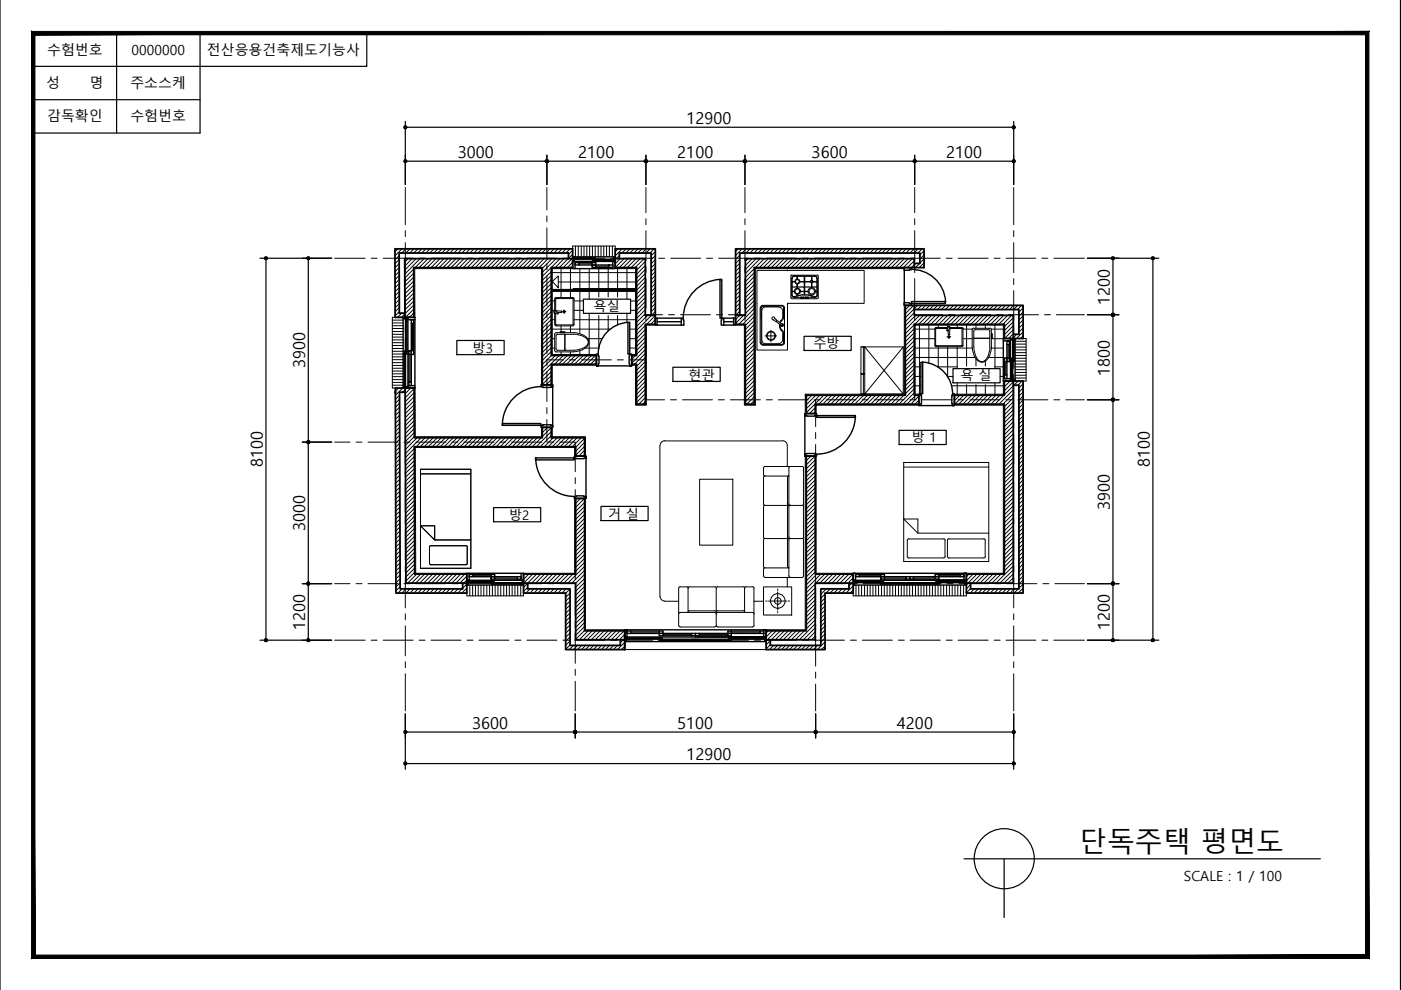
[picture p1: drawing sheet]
<svg xmlns="http://www.w3.org/2000/svg" width="297mm" height="210mm" viewBox="0 0 297 210" stroke-linecap="round" stroke-linejoin="round" font-family="sans-serif">
<defs><g id="words">
<text font-size="5.9" x="228.8" y="180.6">단독주택 평면도</text>
<g font-size="3.5">
<text x="145.5" y="26.3">12900</text>
<text x="97.1" y="33.5">3000</text>
<text x="122.6" y="33.5">2100</text>
<text x="143.6" y="33.5">2100</text>
<text x="172.1" y="33.5">3600</text>
<text x="200.6" y="33.5">2100</text>
<text x="235.3" y="64.7" transform="rotate(-90 235.3 64.7)">1200</text>
<text x="64.7" y="78.1" transform="rotate(-90 64.7 78.1)">3900</text>
<text x="235.3" y="79.7" transform="rotate(-90 235.3 79.7)">1800</text>
<text x="55.7" y="99.1" transform="rotate(-90 55.7 99.1)">8100</text>
<text x="243.8" y="99.1" transform="rotate(-90 243.8 99.1)">8100</text>
<text x="64.7" y="112.6" transform="rotate(-90 64.7 112.6)">3000</text>
<text x="235.3" y="108.1" transform="rotate(-90 235.3 108.1)">3900</text>
<text x="64.7" y="133.7" transform="rotate(-90 64.7 133.7)">1200</text>
<text x="235.3" y="133.7" transform="rotate(-90 235.3 133.7)">1200</text>
<text x="100.1" y="154.5">3600</text>
<text x="143.6" y="154.5">5100</text>
<text x="190.2" y="154.5">4200</text>
<text x="145.5" y="161.2">12900</text>
</g>
<g font-size="3">
<text x="10" y="11.6">수험번호</text>
<text x="27.9" y="11.6">0000000</text>
<text x="43.9" y="11.6">전산응용건축제도기능사</text>
<text x="9.8" y="18.7">성</text>
<text x="19" y="18.7">명</text>
<text x="27.6" y="18.7">주소스케</text>
<text x="10" y="25.8">감독확인</text>
<text x="27.6" y="25.8">수험번호</text>
<text x="251" y="186.7">SCALE : 1 / 100</text>
</g>
<g font-size="2.8">
<text x="125.9" y="66">욕실</text>
<text x="100.2" y="74.9">방3</text>
<text x="172.5" y="73.9">주방</text>
<text x="146" y="80.5">현관</text>
<text x="203.7" y="80.6">욕 실</text>
<text x="193.3" y="93.7">방 1</text>
<text x="107.9" y="110.3">방2</text>
<text x="128.9" y="110.1">거 실</text>
</g>
</g></defs>
<!-- layer: Layer1 -->
<g fill="none" stroke="#000" stroke-width=".21">
<path d="M85.9 39.8v7.8M116 39.8v4.7M136.9 39.8v5.3M157.9 39.8v5.3M193.9 39.8v5.3M214.9 39.8v7.8M71 54.8h6.4M78.7 54.8h1.3M81.2 54.8h6.4M85.9 48.9v1.3M85.9 51.4v6.4M85.9 59.1v1.2"/>
<path d="M88.9 54.8h1.2M91.4 54.8h6.3M99 54.8h1.3M101.6 54.8h6.3M109.2 54.8h1.2M111.7 54.8h6.4M116 45.8v1.2M116 48.3v6.4M116 55.9v1.3M116 58.5v6.3M119.3 54.8h1.3M121.9 54.8h6.3"/>
<path d="M129.5 54.8h1.3M132 54.8h6.4M136.9 46.4v1.2M136.9 48.9v6.4M136.9 56.5v1.3M136.9 59.1v6.3M139.7 54.8h1.2M142.2 54.8h6.3M149.8 54.8h1.3M152.4 54.8h6.3M157.9 46.4v1.2M157.9 48.9v6.4"/>
<path d="M157.9 56.5v1.3M157.9 59.1v6.3M160 54.8h1.2M162.5 54.8h6.4M170.1 54.8h1.3M172.7 54.8h6.3M180.3 54.8h1.3M182.8 54.8h6.4M190.5 54.8h1.2M193 54.8h6.3M193.9 46.4v1.2M193.9 48.9v6.4"/>
<path d="M193.9 56.5v1.3M193.9 59.1v6.3M200.6 54.8h1.3M203.2 54.8h6.3M210.8 54.8h1.2M213.3 54.8h6.3M214.9 48.9v1.3M214.9 51.4v6.4M214.9 59.1v1.2M220.9 54.8h1.3M223.4 54.8h6.5M85.9 61.6v6.4"/>
<path d="M85.9 69.2v1.3M85.9 71.8v6.3M85.9 79.4v1.3M116 66.1v1.3M116 68.6v6.4M116 78.8v6.3M119.5 76.3h-3.5v1.2M120.7 76.3h1.3M123.3 76.3h6.3M130.9 76.3h1.3M133.4 76.3h3.5M136.9 79.4v5.4h4"/>
<path d="M136.9 66.7h3.6M136.9 66.7v1.3M136.9 69.2v6.4M136.9 76.8v1.3M141.7 66.7h1.3M144.3 66.7h6.3M151.9 66.7h1.3M154.4 66.7h3.5M157.9 66.7v1.3M157.9 69.2v6.4M157.9 76.8v1.3M157.9 79.4v5.4"/>
<path d="M193.9 66.7v1.3M193.9 69.2v6.4M193.9 76.8v1.3M193.9 79.4v5.4M193.9 66.7h6M201.1 66.7h1.3M203.7 66.7h6.3M211.3 66.7h1.3M213.8 66.7h6.4M214.9 61.6v6.4M214.9 69.2v1.3M214.9 71.8v6.3"/>
<path d="M214.9 79.4v1.3M221.4 66.7h1.3M224 66.7h5.9M71 93.7h3.2M75.5 93.7h1.3M78 93.7h6.4M85.6 93.7h1.3M85.9 81.9v6.4M85.9 89.5v1.3M85.9 92.1v6.3M85.9 99.7v1.3M88.2 93.7h6.3"/>
<path d="M95.8 93.7h1.3M98.3 93.7h6.4M106 93.7h1.2M108.5 93.7h6.4M116 86.4v1.3M116 89v4.7M116.1 93.7h1.3M118.7 93.7h3.3v6.3M142.2 84.8h1.2M144.7 84.8h6.3M152.3 84.8h1.3M154.9 84.8h6.3"/>
<path d="M162.5 84.8h1.2M165 84.8h6.4M172.6 84.8h1.3M172.9 84.8v5.6M172.9 91.7v1.3M172.9 94.2v6.4M175.2 84.8h6.3M182.8 84.8h1.3M185.3 84.8h6.4M193 84.8h1.2M195.5 84.8h6.3M203.1 84.8h1.3"/>
<path d="M205.7 84.8h6.3M213.3 84.8h1.2M214.9 81.9v6.4M214.9 89.5v1.3M214.9 92.1v6.3M214.9 99.7v1.3M215.8 84.8h6.4M223.4 84.8h1.3M226 84.8h3.9M85.9 102.2v6.4M85.9 109.8v1.3M85.9 112.4v6.3"/>
<path d="M85.9 120v1.3M122 101.3v1.2M122 103.8v6.4M122 111.4v1.3M122 114v6.3M172.9 101.9v1.2M172.9 104.4v6.4M172.9 112v1.3M172.9 114.6v6.3M214.9 102.2v6.4M214.9 109.8v1.3M214.9 112.4v6.3"/>
<path d="M214.9 120v1.3M71 135.7h6.4M71 123.8h3.2M75.5 123.8h1.3M78 123.8h6.4M78.7 135.7h1.3M81.2 135.7h6.4M85.6 123.8h1.3M85.9 122.5v6.4M85.9 130.1v1.3M85.9 132.7v6.3M88.2 123.8h6.3"/>
<path d="M88.9 135.7h1.2M91.4 135.7h6.3M95.8 123.8h1.3M98.3 123.8h6.4M99 135.7h1.3M101.6 135.7h6.3M106 123.8h1.2M108.5 123.8h6.4M109.2 135.7h1.2M111.7 135.7h6.4M116.1 123.8h1.3M118.7 123.8h3.3"/>
<path d="M119.3 135.7h1.3M121.9 135.7h6.3M122 121.6v1.3M122 124.1v6.4M122 131.8v1.2M122 134.3v6.3M129.5 135.7h1.3M132 135.7h6.4M139.7 135.7h1.2M142.2 135.7h6.3M149.8 135.7h1.3M152.4 135.7h6.3"/>
<path d="M160 135.7h1.2M162.5 135.7h6.4M170.1 135.7h1.3M172.7 135.7h6.3M172.9 123.8h6.3M172.9 122.2v1.3M172.9 124.7v6.4M172.9 132.3v1.3M172.9 134.9v6.3M180.3 135.7h1.3M180.5 123.8h1.2M182.8 135.7h6.4"/>
<path d="M183 123.8h6.4M190.5 135.7h1.2M190.6 123.8h1.3M193 135.7h6.3M193.2 123.8h6.3M200.6 135.7h1.3M200.8 123.8h1.3M203.2 135.7h6.3M203.3 123.8h6.4M210.8 135.7h1.2M210.9 123.8h1.3M213.3 135.7h6.3"/>
<path d="M213.5 123.8h6.3M214.9 122.5v6.4M214.9 130.1v1.3M214.9 132.7v6.3M220.9 135.7h1.3M221.1 123.8h1.3M223.4 135.7h6.5M223.6 123.8h6.3M85.9 140.3v1.3M85.9 142.8v7.9M122 141.9v1.3M122 144.5v6.2"/>
<path d="M172.9 142.5v1.3M172.9 145v5.7M214.9 140.3v1.3M214.9 142.8v7.9"/>
</g>
<!-- layer: Layer5 -->
<g fill="none" stroke="#000" stroke-width=".21">
<path d="M84.4 52.8l-.7 .6M84.6 54.2l-.9 .9M84.6 55l-.9 .9M84.6 55.9l-.9 .9M84.6 56.7l-.9 .9M84.6 57.6l-.9 .9M84.6 58.4l-.9 .9M84.6 59.3l-.9 .9M85.2 52.8l-1.5 1.4M86.1 52.8l-.9 .9M86.5 54.8l-.6 .8M86.9 52.8l-.9 .9"/>
<path d="M87.4 54.8l-1.5 1.6M87.7 57l-1.8 1.9M87.8 52.8l-.9 .9M87.8 57.9l-1.9 1.8M87.8 58.7l-1.9 1.9M87.8 59.6l-1.9 1.8M88.2 54.8l-2.3 2.4M88.6 52.8l-.9 .9M89.1 54.8l-3.2 3.3M89.5 52.8l-.9 .9M89.9 54.8l-1.9 1.9M90.3 52.8l-.9 .9"/>
<path d="M90.8 54.8l-1.9 1.9M91.2 52.8l-.9 .9M91.6 54.8l-1.9 1.9M92 52.8l-.9 .9M92.5 54.8l-1.9 1.9M92.9 52.8l-1 .9M93.3 54.8l-1.9 1.9M93.7 52.8l-.9 .9M94.1 54.8l-1.9 1.9M94.6 52.8l-1 .9M95 54.8l-1.9 1.9M95.4 52.8l-.9 .9"/>
<path d="M95.8 54.8l-1.9 1.9M96.3 52.8l-1 .9M96.7 54.8l-1.9 1.9M97.1 52.8l-.9 .9M97.5 54.8l-1.9 1.9M98 52.8l-.9 .9M98.4 54.8l-1.9 1.9M98.8 52.8l-.9 .9M99.2 54.8l-1.8 1.9M99.7 52.8l-.9 .9M100.1 54.8l-1.9 1.9M100.5 52.8l-.9 .9"/>
<path d="M100.9 54.8l-1.8 1.9M101.3 52.8l-.8 .9M101.8 54.8l-1.9 1.9M102.2 52.8l-.9 .9M102.7 54.8l-1.9 1.9M103 52.8l-.8 .9M103.5 54.8l-1.9 1.9M103.9 52.8l-.9 .9M104.4 54.8l-2 1.9M104.7 52.8l-.9 .9M105.2 54.8l-1.9 1.9M105.6 52.8l-.9 .9"/>
<path d="M106 54.8l-1.9 1.9M106.4 52.8l-.9 .9M106.9 54.8l-1.9 1.9M107.3 52.8l-.9 .9M107.7 54.8l-1.9 1.9M108.1 52.8l-.9 .9M108.6 54.8l-1.9 1.9M109 52.8l-.9 .9M109.4 54.8l-1.9 1.9M109.8 52.8l-.9 .9M110.3 54.8l-1.9 1.9M110.7 52.8l-.9 .9"/>
<path d="M111.1 54.8l-1.9 1.9M111.5 52.8l-.9 .9M112 54.8l-1.9 1.9M112.4 52.8l-.9 .9M112.8 54.8l-1.9 1.9M113.2 52.8l-.9 .9M113.7 54.8l-1.9 1.9M114.1 52.8l-.9 .9M114.5 54.8l-1.9 1.9M114.9 52.8l-.9 .9M115.4 54.8l-1.9 1.9M115.8 52.8l-.9 .9"/>
<path d="M116.2 54.8l-1.9 1.9M116.6 52.8l-.9 .9M116.9 57.6l-1.9 1.9M116.9 58.4l-1.9 1.9M116.9 59.3l-1.9 1.8M116.9 57.8h17.8M116.9 59.8h.3M116.9 56.7v18.7l-1.9 1.9M117.1 54.8l-2.1 2.1M117.5 52.8l-.9 .9M117.9 54.8l-2.9 3M118.3 52.8l-.9 .9"/>
<path d="M118.4 59.8h16.3M118.7 54.8l-3.7 3.8M119 56.7v4.7M119.2 52.8l-.9 .9M119.6 54.8l-1.9 1.9M120 52.8l-.9 .9M120.4 54.8l-1.8 1.9M120.9 52.8l-.9 .9M120.9 56.7v4.7M121.4 57h-4.3v18.2h9.3M121.4 53.1l-.9 .8M121.4 53.9l-.9 .9"/>
<path d="M121.4 54.8l-2 1.9M121.4 55.6l-1.1 1.1M121.4 56.4l-.3 .3M122.3 54.8h3.3M122.7 55.9h2.8M122.9 57v4.2M124.9 57v4.2M126.2 55.1h3.3M126.3 56.4h2.8M127 57v4.2M128.9 57v4.2M130.4 57h4.3v18.2h-.8"/>
<path d="M130.9 57v4.2M131 52.8l-.6 .6M131.3 54.2l-.9 .9M131.5 54.8l-1.1 1.1M131.9 52.8l-1.5 1.4M132.3 54.8l-1.9 1.9M132.8 52.8l-1 .9M132.9 57v4.2M133.2 54.8l-1.9 1.9M133.6 52.8l-.9 .9M134 54.8l-1.9 1.9M134.5 52.8l-1 .9"/>
<path d="M134.9 54.8l-1.9 1.9M135.3 52.8l-.9 .9M135.7 54.8l-1.9 1.9M136.1 52.8l-.9 .9M136.6 54.8l-1.9 1.9M136.8 55.4l-1.8 1.9M136.8 56.3l-1.8 1.9M136.8 57.1l-1.8 1.9M136.8 58l-1.8 1.9M136.8 58.8l-1.8 1.9M136.8 59.7l-1.8 1.9M137 52.8l-.9 .9"/>
<path d="M137.8 52.8l-.9 .9M138.7 52.8l-.9 .9M138.9 53.4l-.9 .8M138.9 54.2l-.9 .9M138.9 55l-.9 .9M138.9 55.9l-.9 .9M138.9 56.7l-.9 .9M138.9 57.6l-.9 .9M138.9 58.4l-.9 .9M138.9 59.3l-.9 .9M156.5 52.8l-.5 .5M156.8 54.1l-.8 .9"/>
<path d="M156.8 55l-.8 .9M156.8 55.8l-.8 .9M156.8 56.7l-.8 .8M156.8 57.5l-.8 .9M156.8 58.3l-.8 .9M156.8 59.2l-.8 .9M157.4 52.8l-1.4 1.4M158.2 52.8l-.9 .9M158.6 54.8l-.6 .6M159 52.8l-.8 .9M159.5 54.8l-1.5 1.5M159.9 52.8l-.9 .9"/>
<path d="M159.9 57l-1.9 1.9M159.9 57.8l-1.9 1.9M159.9 58.6l-1.9 2M159.9 59.5l-1.9 1.9M160.3 54.8l-2.3 2.4M160.7 52.8l-.8 .9M161.2 54.8l-3.2 3.2M161.6 52.8l-.9 .9M162.1 54.8l-2 1.9M162.4 52.8l-.9 .9M162.9 54.8l-1.9 1.9M163.3 52.8l-.9 .9"/>
<path d="M163.7 54.8l-1.9 1.9M164.1 52.8l-.9 .9M164.6 54.8l-1.9 1.9M165 52.8l-.9 .9M165.4 54.8l-1.9 1.9M165.8 52.8l-.9 .9M166.3 54.8l-1.9 1.9M166.7 52.8l-.9 .9M167.1 54.8l-1.9 1.9M167.5 52.8l-.9 .9M168 54.8l-1.9 1.9M168.4 52.8l-.9 .9"/>
<path d="M168.8 54.8l-1.9 1.9M169.2 52.8l-.9 .9M169.7 54.8l-1.9 1.9M170.1 52.8l-.9 .9M170.5 54.8l-1.9 1.9M170.9 52.8l-.9 .9M171.4 54.8l-1.9 1.9M171.7 52.8l-.8 .9M172.2 54.8l-1.9 1.9M172.6 52.8l-.9 .9M173.1 54.8l-1.9 1.9M173.5 52.8l-.9 .9"/>
<path d="M173.9 54.8l-1.9 1.9M174.3 52.8l-.9 .9M174.8 54.8l-2 1.9M175.2 52.8l-1 .9M175.6 54.8l-1.9 1.9M176 52.8l-.9 .9M176.4 54.8l-1.9 1.9M176.9 52.8l-1 .9M177.3 54.8l-1.9 1.9M177.7 52.8l-.9 .9M178.1 54.8l-1.9 1.9M178.6 52.8l-.9 .9"/>
<path d="M179 54.8l-1.9 1.9M179.4 52.8l-.9 .9M179.8 54.8l-1.8 1.9M180.3 52.8l-.9 .9M180.7 54.8l-1.9 1.9M181.1 52.8l-.9 .9M181.5 54.8l-1.8 1.9M181.9 52.8l-.8 .9M182.4 54.8l-1.9 1.9M182.8 52.8l-.9 .9M183.3 54.8l-1.9 1.9M183.6 52.8l-.8 .9"/>
<path d="M184.1 54.8l-1.9 1.9M184.5 52.8l-.9 .9M185 54.8l-2 1.9M185.3 52.8l-.9 .9M185.8 54.8l-1.9 1.9M186.2 52.8l-.9 .9M186.6 54.8l-1.9 1.9M187 52.8l-.9 .9M187.5 54.8l-1.9 1.9M187.9 52.8l-.9 .9M188.3 54.8l-1.9 1.9M188.7 52.8l-.9 .9"/>
<path d="M189.2 54.8l-1.9 1.9M189.6 52.8l-.9 .9M190 54.8l-1.9 1.9M190.4 52.8l-.9 .9M190.9 54.8l-1.9 1.9M191.3 52.8l-.9 .9M191.7 57h-31.6v28.9h-2.3v-17h-1.8M191.7 54.8l-1.9 1.9M192.1 52.8l-.9 .9M192.6 54.8l-1.9 1.9M193 52.8l-.9 .9M193.4 54.8l-1.9 1.9"/>
<path d="M193.8 52.8l-.9 .9M193.8 55.3l-1.4 1.4M194.1 55.9l-.9 .8M194.7 52.8l-.9 .9M195 55.9l-.9 .8M195.5 52.8l-.9 .9M195.9 53.2l-.9 .9M195.9 54l-.9 .9M195.9 54.9l-.9 .9M195.9 55.7l-1 1M195.9 56.6l-.2 .1M84.7 60.1l-1 .9"/>
<path d="M84.7 61l-1 .9M84.7 61.8l-1 .9M84.7 62.7l-1 .9M84.7 63.5l-.9 .9M84.7 64.4l-.9 .8M84.7 65.2l-.9 .9M84.7 66.1l-.9 .8M85.2 66.4l-.9 .9M85.8 75.1v6.3M86.1 68.2v6.3M87 75.2v5.8M87.5 68.6v5.8"/>
<path d="M87.8 60.4l-1.9 1.9M87.8 61.3l-1.9 1.8M87.8 62.1l-1.9 1.9M87.8 63l-1.9 1.8M87.8 63.8l-1.9 1.9M87.8 64.7l-2.7 2.6M87.8 65.5l-1.8 1.8M87.8 66.4l-1 .9M87.8 67.2l-.1 .1M88 67.3l-.1-10.3h26.9v24.6M116.9 60.1l-1.9 1.9M116.9 61l-1.9 1.9"/>
<path d="M116.9 62.7l-1.9 1.9M116.9 63.5l-1.9 1.9M116.9 64.4l-1.9 1.9M116.9 65.2l-1.9 1.9M116.9 66.1l-1.9 1.9M116.9 66.9l-1.9 1.9M116.9 67.7l-1.9 2M116.9 68.6l-1.9 1.9M116.9 69.4l-1.9 1.9M116.9 70.3l-1.9 1.9M116.9 71.1l-1.9 1.9M116.9 72l-1.9 1.9"/>
<path d="M116.9 72.8l-1.9 1.9M116.9 73.7l-1.9 1.9M116.9 74.5l-1.9 1.9M116.9 77.9l-1.9 1.9M116.9 78.8l-1.9 1.9M116.9 79.6l-1.9 1.9M116.9 63.8h.7M116.9 65.8h.7M116.9 67.8h.7M116.9 69.8h12.5M116.9 71.8h.7M116.9 73.8h.7"/>
<path d="M117.7 61.6h3.3M117.8 75.4l-2.8 2.7M118.6 75.4l-3.6 3.6M119 61.7v1.4M119 69.1v1.2M119 74.6v.8M119.5 75.4l-1.9 1.8M120.3 75.4l-1.9 1.8M120.9 61.7v1.4M120.9 69.1v1.4M120.9 74.6v.8M121.2 75.4l-1.9 1.8"/>
<path d="M121.7 63.8h2M121.7 65.8h2M121.7 67.8h13M122 75.4l-1.9 1.8M122.9 75.4l-2 1.8M122.9 61.7v9.1M122.9 74.4v1M123.7 75.4l-1.9 1.8M124.1 73.8h2.9M124.5 75.4l-1.9 1.8M124.5 71.8h3.2M124.9 61.7v1.7"/>
<path d="M124.9 66.4v9M125.4 75.4l-1.9 1.8M126.2 75.4l-1.8 1.8M126.4 77.4h-9.3v4.2M126.4 76l-1.2 1.2M126.4 76.8l-.3 .4M127 61.7v1.3M127 66.9v7M128.9 61.7v1.3M128.9 66.9v3.3M130.9 61.7v1.3M130.9 66.9v2"/>
<path d="M132.9 61.7v1.7M132.9 66.4v2M133.5 69.8h1.2M133.5 71.8h1.2M133.5 73.8h1.2M133.7 63.8h1M133.7 65.8h1M134.7 61.8h-17.8l-1.9 1.9M134.7 75.4l-.8 .8M136.8 60.5l-1.8 1.9M136.8 61.4l-1.8 1.9M136.8 62.2l-1.8 1.9"/>
<path d="M136.8 63.1l-1.8 1.9M136.8 63.9l-1.8 1.9M136.8 64.8l-1.8 1.9M136.8 65.6l-1.8 1.9M136.8 66.5l-1.8 1.9M136.8 69l-1.8 1.9M136.8 69.9l-1.8 1.9M136.8 70.7l-1.8 1.9M136.8 71.6l-1.8 1.9M136.8 72.4l-1.8 1.9M136.8 73.3l-1.8 1.9M136.8 74.1l-2.9 2.9"/>
<path d="M136.8 74.9l-2.3 2.3M136.8 75.8l-1.8 1.9M136.8 76.6l-1.8 1.9M136.8 77.5l-1.8 1.9M136.8 78.3l-1.8 1.9M136.8 79.2l-1.8 1.9M137.3 66.9l-2.3 2.3M138.9 68.9h-1.9v17h-2.3v-8.5h-.8M138.9 60.1l-.9 .9M138.9 61l-.9 .9M138.9 61.8l-.9 .9M138.9 62.7l-.9 .9"/>
<path d="M138.9 63.5l-.9 .9M138.9 64.4l-.9 .8M138.9 65.2l-.9 .9M138.9 66.1l-3.9 4M138.9 66.9l-1.8 1.9M138.9 67.7l-.9 1.1M138.9 68.6l-.1 .2M156.8 60l-.8 .9M156.8 60.9l-.8 .9M156.8 61.7l-.8 .9M156.8 62.6l-.8 .9M156.8 63.4l-.8 .9"/>
<path d="M156.8 64.3l-.8 .9M156.8 65.1l-.8 .9M156.8 66l-.8 .9M156.8 66.8l-.8 .9M157.6 66.9l-1.6 1.7M159.9 60.3l-1.9 1.9M159.9 61.2l-1.9 1.9M159.9 62l-1.9 1.9M159.9 62.9l-1.9 1.9M159.9 63.7l-1.9 1.9M159.9 64.6l-1.9 1.9M159.9 65.4l-3.3 3.4"/>
<path d="M159.9 66.3l-2.4 2.5M159.9 67.1l-1.9 1.9M159.9 68l-1.9 1.9M159.9 68.8l-1.9 1.9M159.9 69.7l-1.9 1.9M159.9 70.5l-1.9 1.9M159.9 71.3l-1.9 2M159.9 72.2l-1.9 1.9M159.9 73.1l-1.9 1.8M159.9 73.9l-1.9 1.9M159.9 74.8l-1.9 1.9M159.9 75.6l-1.9 1.9"/>
<path d="M159.9 76.5l-1.9 1.9M159.9 77.3l-1.9 1.9M159.9 78.2l-1.9 1.9M159.9 79l-1.9 1.9M159.9 79.9l-1.9 1.9M191.7 64.7v18.9h-21v4.1M192 64.7l-.1 .1M192.9 64.7l-1 1M193.7 64.7l-1.8 1.8M193.8 66.3l-1.9 1.9M193.8 68.8l-1.9 2M193.8 69.7l-1.9 1.9"/>
<path d="M193.8 70.5l-1.9 1.9M193.8 71.4l-1.9 1.9M193.8 72.2l-1.9 1.9M193.8 73.1l-1.9 1.9M193.8 74l-1.9 1.8M193.8 74.8l-1.9 1.9M193.8 75.7l-1.9 1.9M193.8 76.5l-1.9 1.9M193.8 77.4l-1.9 1.9M193.8 78.2l-1.9 1.9M193.8 79.1l-1.9 1.9M193.8 79.9l-1.9 1.9"/>
<path d="M194 69.8h4.2M194 71.8h4.2M194 73.8h12.1M194 75.8h12.7M194 77.8h1.2M194 79.8h1.2M194.1 66.9l-2.2 2.2M194.6 64.7l-2.7 2.7M194.9 68.9v14.6M195 66.9l-3.1 3M195.4 64.7l-.9 .9M195.8 66.9l-1.9 1.9"/>
<path d="M196.3 64.7l-.9 .9M196.7 66.9l-1.9 1.9M196.9 68.9v8.1M197.1 64.7l-.9 .9M197.5 66.9l-1.8 1.9M198 64.7l-.9 .9M198.4 66.9l-1.9 1.9M198.8 77.8h4.2M198.8 64.7l-.9 .9M198.9 68.9v.5M198.9 73.5v4.4M199.2 66.9l-1.8 1.9"/>
<path d="M199.6 64.7l-.8 .9M200.1 66.9l-1.9 1.9M200.5 64.7l-.9 .9M200.8 79.8h1.3M200.9 68.9v.4M200.9 73.5v6.5M201 66.9l-1.9 1.9M201.3 64.7l-.9 .9M201.8 66.9l-1.9 1.9M202.2 64.7l-.9 .9M202.6 66.9l-1.9 1.9M202.9 68.9v.5"/>
<path d="M202.9 73.5v4.7M203 64.7l-.9 .9M203.5 66.9l-1.9 1.9M203.9 64.7l-.9 .9M204.2 69.8h1.9M204.2 71.8h1.9M204.3 66.9l-1.9 1.9M204.7 64.7l-.9 .9M204.9 68.9v8.7M205.2 66.9l-1.9 1.9M205.6 64.7l-.9 .9M206 66.9l-1.9 1.9"/>
<path d="M206.4 64.7l-.9 .9M206.9 66.9l-1.9 1.9M206.9 68.9v.7M206.9 76.1v1.5M207.3 64.7l-.9 .9M207.7 66.9l-1.9 1.9M208.1 64.7l-.9 .9M208.6 66.9l-1.9 1.9M208.9 68.9v.7M208.9 76.5v1.1M209 64.7l-.9 .9M209.4 66.9l-1.9 1.9"/>
<path d="M209.5 75.8h3.2M209.8 64.7l-.9 .9M210.1 69.8h2.6M210.1 73.8h2.6M210.2 71.8h2.5M210.3 66.9l-1.9 1.9M210.7 64.7l-.9 .9M210.9 77.8h1.8M210.9 68.9v9.3M211.1 66.9l-1.9 1.9M211.5 64.7l-.9 .9M212 66.9l-1.9 1.9"/>
<path d="M212 79.8h.7M212.4 64.7l-.9 .9M212.7 71.8v-2.9h-18.7v14.7h.8M212.8 66.9l-1.9 1.9M213.2 64.7l-.9 .9M213.2 76.7v2.8M213.7 66.9l-1.9 1.9M213.7 73.1v2.8M214.1 64.7l-1 .9M214.5 66.9l-1.9 1.9M214.6 76.6v3.3M214.8 67.4l-1.9 1.9"/>
<path d="M214.8 68.2l-1.9 1.9M214.8 69.1l-1.9 1.9M214.8 69.9l-1.8 1.9M214.8 70.8l-1 1M214.9 72.7v3.3M214.9 64.7l-.9 .9M215.6 70.9l-.9 .9M215.8 64.7l-.9 .9M216.6 64.7l-.9 .9M216.9 65.3l-.9 .9M216.9 66.1l-.9 .9M216.9 67l-.9 .9"/>
<path d="M216.9 67.8l-.9 .9M216.9 68.7l-.9 .9M216.9 69.5l-.9 .9M216.9 70.4l-1.4 1.4M216.9 71.2l-.5 .6M84.5 82.3l-.7 .7M84.7 83.8l-.9 .9M84.7 84.6l-.9 .9M84.7 85.5l-.9 .9M84.7 86.3l-.9 .9M84.8 87.2l-1 .9M84.8 88l-1 .9"/>
<path d="M84.8 88.9l-1 .9M84.8 89.7l-.9 .9M84.8 90.6l-.9 .9M84.8 91.4l-.9 .9M84.8 92.3l-.9 .8M84.8 93.1l-.9 .9M84.8 94l-.9 .8M84.8 94.8l-.9 .9M84.8 95.6l-.9 .9M84.8 96.5l-.9 .9M84.8 97.3l-.9 .9M84.8 98.2l-.9 .9"/>
<path d="M84.8 99l-.9 .9M84.8 99.9l-.9 .9M85.4 82.3l-1.6 1.5M86.2 82.3l-.9 .9M87.1 82.3l-1.2 1.2M87.8 82.4l-1.9 1.9M87.8 83.2l-1.9 1.9M87.8 84.1l-1.9 1.9M87.8 84.9l-1.9 1.9M87.8 85.8l-1.9 1.9M87.8 86.6l-1.9 1.9M87.8 87.5l-1.9 1.9"/>
<path d="M87.8 88.3l-1.9 1.9M87.8 89.2l-1.9 1.9M87.8 90l-1.9 1.9M87.8 90.9l-1.9 1.9M87.8 91.7l-1.9 1.9M87.8 92.6l-1.9 1.9M87.8 95.1l-1.8 1.9M87.8 95.9l-1.8 1.9M87.8 96.8l-1.8 1.9M87.9 97.6l-1.9 1.9M87.9 98.5l-1.9 1.8M87.9 99.3l-1.9 1.9"/>
<path d="M88 82.3l.1 10.3h26.7v-2M88.4 92.8l-2.5 2.5M89.3 92.8l-3.3 3.4M90.1 92.8l-1.8 1.9M91 92.8l-1.9 1.9M91.9 92.8l-1.9 1.9M92.7 92.8l-1.9 1.9M93.6 92.8l-1.9 1.9M94.4 92.8l-1.9 1.9M95.2 92.8l-1.9 1.9M96.1 92.8l-1.9 1.9M96.9 92.8l-1.9 1.9"/>
<path d="M97.8 92.8l-1.9 1.9M98.6 92.8l-1.9 1.9M99.5 92.8l-1.9 1.9M100.3 92.8l-1.9 1.9M101.2 92.8l-1.9 1.9M102 92.8l-1.9 1.9M102.9 92.8l-1.9 1.9M103.7 92.8l-1.9 1.9M104.6 92.8l-1.9 1.9M105.4 92.8l-1.9 1.9M106.3 92.8l-1.9 1.9M107.1 92.8l-1.9 1.9"/>
<path d="M107.9 92.8l-1.9 1.9M108.8 92.8l-1.9 1.9M109.6 92.8l-1.8 1.9M110.5 92.8l-1.9 1.9M111.4 92.8l-1.9 1.9M112.2 92.8l-1.9 1.9M113.1 92.8l-1.9 1.9M113.9 92.8l-1.9 1.9M114.8 92.8l-1.9 1.9M115.3 90.6l-.3 .3M116.1 90.6l-1.1 1.1M116.9 80.5l-1.1 1.1"/>
<path d="M116.9 81.3l-.3 .3M116.9 90.6l-1.9 2M116.9 91.5l-3.2 3.2M116.9 92.3l-2.3 2.4M117.1 90.6v2h7v4.1M117.3 92.8l-1.9 1.9M118.2 92.8l-2 1.9M119 92.8l-1.9 1.9M119.8 92.8l-1.9 1.9M120.7 92.8l-1.9 1.9M121.5 92.8l-1.9 1.9M121.8 96.7v-1.8h-33.7v26.7h10.9"/>
<path d="M122.4 92.8l-1.9 1.9M123.2 92.8l-1.9 1.9M124 92.9l-2 1.9M124 93.8l-2 1.9M124 94.6l-2 1.9M124 95.5l-1.3 1.2M124 96.3l-.4 .4M136.8 80l-1.8 1.9M136.8 80.9l-1.8 1.9M136.8 81.7l-1.8 1.9M136.8 82.6l-1.8 1.9M136.8 83.5l-1.8 1.8"/>
<path d="M136.8 84.3l-1.4 1.4M136.8 85.1l-.5 .6M159.9 80.7l-1.9 1.9M159.9 81.5l-1.9 2M159.9 82.4l-1.9 1.9M159.9 83.2l-1.9 1.9M159.9 84.1l-1.6 1.6M159.9 84.9l-.7 .8M170.7 96.7v36.8h-8.3M171.1 96.7l-.2 .1M171.3 83.8l-.4 .3M172 96.7l-1.1 1"/>
<path d="M172.1 83.8l-1.2 1.2M172.8 96.7l-1.9 1.9M172.8 86.5l-1.2 1.2M172.8 87.3l-.3 .4M172.8 97.5l-1.9 1.9M172.8 98.4l-1.9 1.9M172.8 99.2l-1.9 1.9M173 83.8l-2.1 2M173 96.7v24.9h7.9M173.8 83.8l-2.9 2.9M174.7 83.8l-3.8 3.7M175.5 83.8l-1.9 1.9"/>
<path d="M176.4 83.8l-1.9 1.9M177.2 83.8l-1.9 1.9M178.1 83.8l-2 1.9M178.9 83.8l-1.9 1.9M179.7 83.8l-1.9 1.9M180.6 83.8l-1.9 1.9M181.4 83.8l-1.9 1.9M182.3 83.8l-1.9 1.9M183.1 83.8l-1.9 1.9M184 83.8l-1.9 1.9M184.8 83.8l-1.9 1.9M185.7 83.8l-1.9 1.9"/>
<path d="M186.5 83.8l-1.9 1.9M187.4 83.8l-1.9 1.9M188.2 83.8l-1.8 1.9M189.1 83.8l-1.9 1.9M189.9 83.8l-1.9 1.9M190.8 83.8l-1.9 1.9M191.6 83.8l-1.9 1.9M193.8 80.7l-1.9 1.9M193.8 81.6l-1.9 1.9M193.8 82.4l-3.2 3.3M193.8 83.3l-2.4 2.4M194 81.8h1.2"/>
<path d="M194.2 83.8l-1.9 1.9M194.8 85.7h.1M194.8 85.9h-21.8v1.8M194.8 84l-1.7 1.7M194.8 84.9l-.8 .8M201.7 81.8h11M202.4 85.9h10.3v35.7h-7.8M202.6 83.8l-.2 .3M202.9 81.2v2.4M203.5 83.8l-1.1 1.2M204.3 83.8l-1.9 1.9M204.9 81.5v2.1"/>
<path d="M205.2 83.8l-1.9 1.9M206 83.8l-1.9 1.9M206.9 83.8l-1.9 1.9M206.9 81.5v2.1M207.7 83.8l-1.8 1.9M208.6 83.8l-1.9 1.9M208.9 81.5v2.1M209.4 83.8l-1.8 1.9M210.3 83.8l-1.9 1.9M210.9 81.2v2.4M211.2 83.8l-1.9 1.9M212 83.8l-1.9 1.9"/>
<path d="M212.7 80.8v2.8h-10.3M212.9 83.8l-2 1.9M213.3 80.8l-.4 .4M214.2 80.8l-1.3 1.2M214.8 81.8l-1.9 1.9M214.8 82.6l-3 3.1M214.8 83.5l-2.2 2.2M214.8 84.3l-1.9 1.9M214.8 85.2l-1.9 1.9M214.8 86l-1.9 1.9M214.8 86.9l-1.9 1.9M214.8 87.7l-1.9 1.9"/>
<path d="M214.8 88.6l-1.9 1.9M214.8 89.4l-1.9 1.9M214.8 90.3l-1.9 1.9M214.8 91.1l-1.9 1.9M214.8 92l-1.9 1.9M214.8 92.9l-1.9 1.8M214.8 93.7l-1.9 1.9M214.8 94.5l-1.9 1.9M214.8 95.4l-1.9 1.9M214.8 96.2l-1.9 1.9M214.8 97.1l-1.9 1.9M214.8 97.9l-1.9 1.9"/>
<path d="M214.8 98.8l-1.9 1.9M214.8 99.6l-1.9 1.9M215 80.8l-2.1 2.1M215.9 80.8l-.9 .9M216.7 80.8l-.9 .9M216.9 81.4l-.9 .9M216.9 82.3l-.9 .9M216.9 83.1l-.9 .9M216.9 84l-.9 .9M216.9 84.8l-.9 .9M216.9 85.7l-.9 .8M216.9 86.5l-.9 .9"/>
<path d="M216.9 87.3l-.9 .9M216.9 88.2l-.9 .9M216.9 89l-.9 .9M216.9 89.9l-.9 .9M216.9 90.7l-.9 .9M216.9 91.6l-.9 .9M216.9 92.4l-.9 .9M216.9 93.3l-.9 .9M216.9 94.1l-.9 .9M216.9 95l-.9 .9M216.9 95.8l-.9 .9M216.9 96.7l-.9 .9"/>
<path d="M216.9 97.5l-.9 .9M216.9 98.4l-.9 .9M216.9 99.2l-.9 .9M84.8 100.7l-.9 .9M84.8 101.6l-.9 .9M84.8 102.4l-.9 .9M84.8 103.3l-.9 .9M84.8 104.1l-.9 .9M84.8 105l-.9 .8M84.8 105.8l-.9 .9M84.8 106.7l-.9 .8M84.8 107.5l-.9 .9"/>
<path d="M84.8 108.3l-.9 .9M84.8 109.2l-.9 .9M84.8 110l-.9 .9M84.8 110.8l-.9 1M84.8 111.7l-.9 .9M84.8 112.5l-.9 1M84.8 113.4l-.9 .9M84.8 114.2l-.9 1M84.8 115.1l-.9 .9M84.8 115.9l-.9 1M84.8 116.8l-.9 .9M84.8 117.6l-.9 .9"/>
<path d="M84.8 118.5l-.9 .9M84.8 119.3l-.9 .9M87.9 100.2l-1.9 1.8M87.9 101l-1.9 1.9M87.9 101.9l-1.9 1.8M87.9 102.7l-1.9 1.9M87.9 103.6l-1.9 1.8M87.9 104.4l-1.9 1.9M87.9 105.3l-1.9 1.8M87.9 106.1l-1.9 1.9M87.9 106.9l-1.9 1.9M87.9 107.8l-1.9 1.9"/>
<path d="M87.9 108.6l-1.9 1.9M87.9 109.4l-1.9 2M87.9 110.3l-1.9 1.9M87.9 111.1l-1.9 1.9M87.9 112l-1.9 1.9M87.9 112.8l-1.9 1.9M87.9 113.7l-1.9 1.9M87.9 114.5l-1.9 1.9M87.9 115.4l-1.9 1.9M87.9 116.2l-1.9 1.9M87.9 117.1l-1.9 1.9M87.9 117.9l-1.9 1.9"/>
<path d="M87.9 118.8l-1.9 1.9M87.9 119.6l-1.9 1.9M121.8 105.7v15.9h-10.8M122.2 105.7l-.2 .1M123.1 105.7l-1.1 1M123.9 105.7l-1.9 1.9M124 106.5l-2 1.9M124 107.4l-2 1.9M124 108.2l-2 1.9M124 109.1l-2 1.9M124 109.9l-2 1.9M124 110.8l-2 1.9"/>
<path d="M124 111.6l-2 1.9M124 112.5l-2 1.9M124 113.3l-2 1.9M124 114.1l-2 1.9M124 115l-2 1.9M124 115.8l-2 1.9M124 116.7l-2 1.9M124 117.5l-2 1.9M124 118.4l-2 1.9M124 119.2l-2 1.9M124.1 105.7v27.8h8.4M172.8 100l-1.9 2"/>
<path d="M172.8 100.9l-1.9 1.9M172.8 101.7l-1.9 1.9M172.8 102.6l-1.9 1.9M172.8 103.4l-1.9 1.9M172.8 104.3l-1.9 1.9M172.8 105.1l-1.9 1.9M172.8 106l-1.9 1.9M172.8 106.8l-1.9 1.9M172.8 107.7l-1.9 1.9M172.8 108.5l-1.9 1.9M172.8 109.4l-1.9 1.9M172.8 110.2l-1.9 1.9"/>
<path d="M172.8 111.1l-1.9 1.9M172.8 111.9l-1.9 1.9M172.8 112.7l-1.9 2M172.8 113.6l-1.9 1.9M172.8 114.5l-1.9 1.8M172.8 115.3l-1.9 1.9M172.8 116.2l-1.9 1.8M172.8 117l-1.9 1.9M172.8 117.9l-1.9 1.9M172.8 118.7l-1.9 1.9M172.8 119.6l-1.9 1.9M214.8 100.5l-1.9 1.9"/>
<path d="M214.8 101.3l-1.9 1.9M214.8 102.2l-1.9 1.9M214.8 103l-1.9 1.9M214.8 103.9l-1.9 1.9M214.8 104.7l-1.9 1.9M214.8 105.6l-1.9 1.9M214.8 106.4l-1.9 1.9M214.8 107.2l-1.9 1.9M214.8 108.1l-1.9 1.9M214.8 108.9l-1.9 1.9M214.8 109.8l-1.9 1.9M214.8 110.6l-1.9 1.9"/>
<path d="M214.8 111.5l-1.9 1.9M214.8 112.3l-1.9 1.9M214.8 113.2l-1.9 1.9M214.8 114.1l-1.9 1.8M214.8 114.9l-1.9 1.9M214.8 115.8l-1.9 1.9M214.8 116.6l-1.9 1.9M214.8 117.4l-1.9 2M214.8 118.3l-1.9 1.9M214.8 119.1l-1.9 1.9M214.8 120l-3.6 3.6M216.9 100l-.9 1"/>
<path d="M216.9 100.9l-.9 .9M216.9 101.7l-.9 1M216.9 102.6l-.9 .9M216.9 103.5l-.9 .9M216.9 104.3l-.9 .9M216.9 105.2l-.9 .9M216.9 106l-.9 .9M216.9 106.9l-.9 .9M216.9 107.7l-.9 .9M216.9 108.6l-.9 .8M216.9 109.4l-.9 .9M216.9 110.3l-.9 .8"/>
<path d="M216.9 111.1l-.9 .9M216.9 111.9l-.9 .9M216.9 112.8l-.9 .9M216.9 113.6l-.9 .9M216.9 114.5l-.9 .9M216.9 115.3l-.9 .9M216.9 116.2l-.9 .9M216.9 117l-.9 .9M216.9 117.9l-.9 .9M216.9 118.7l-.9 .9M216.9 119.6l-.9 .9M84.8 120.2l-.9 .8"/>
<path d="M84.8 121l-.9 .9M84.8 121.8l-.9 .9M84.8 122.7l-.9 .9M84.8 123.5l-.9 .9M84.8 124.4l-.9 .9M85.3 124.9l-.9 .8M86.1 124.9l-.9 .8M87 124.9l-.9 .8M87.8 124.9l-.9 .8M87.9 120.5l-1.9 1.9M87.9 121.3l-1.8 1.9M88.3 121.7l-1.9 1.9"/>
<path d="M88.6 124.9l-.8 .8M89.2 121.7l-1.9 1.9M89.5 124.9l-.9 .8M90 121.7l-1.9 1.9M90.3 124.9l-.8 .8M90.9 121.7l-1.9 1.9M91.2 124.9l-.9 .8M91.7 121.7l-1.9 1.9M92 124.9l-.9 .8M92.6 121.7l-1.9 1.9M92.9 124.9l-.9 .8M93.4 121.7l-1.9 1.9"/>
<path d="M93.7 124.9l-.9 .8M94.3 121.7l-1.9 1.9M94.6 124.9l-.9 .8M95.1 121.7l-1.9 1.9M95.4 124.9l-.9 .8M96 121.7l-1.9 1.9M96.3 124.9l-.9 .8M96.8 121.7l-1.8 1.9M97.1 124.9l-.9 .8M97.7 121.7l-1.9 1.9M98 124.9l-.9 .8M98.6 121.7l-2 1.9"/>
<path d="M99 122.1l-1.5 1.5M99 123l-.9 .9M99 123.8l-.9 .9M99 124.7l-1.1 1M99 125.5l-.2 .2M99.9 123.4h4.3M100.3 122.1h3.8M104.8 123.7h5.3M104.9 122.5h4.8M111.3 121.7l-.3 .3M111.9 124.5l-.9 .9M112.1 121.7l-1.1 1.2"/>
<path d="M112.4 124.9l-.9 .8M112.9 121.7l-1.9 2M113.2 124.9l-.8 .8M113.8 121.7l-2.8 2.9M114.1 124.9l-.9 .8M114.6 121.7l-1.9 1.9M114.9 124.9l-.9 .8M115.5 121.7l-1.9 1.9M115.8 124.9l-.9 .8M116.3 121.7l-1.8 1.9M116.6 124.9l-.9 .8M117.2 121.7l-1.9 1.9"/>
<path d="M117.5 124.9l-.9 .8M118 121.7l-1.8 1.9M118.3 124.9l-.9 .8M118.9 121.7l-1.9 1.9M119.2 124.9l-.9 .8M119.8 121.7l-1.9 1.9M120.1 124.9l-1 .8M120.6 121.7l-1.9 1.9M120.9 124.9l-1 .9M120.9 125.7l-1 .9M120.9 126.6l-1 .9M120.9 127.4l-1 .9"/>
<path d="M120.9 128.3l-1 .9M120.9 129.1l-1 .9M120.9 130l-1 .9M120.9 130.8l-1 .9M120.9 131.7l-1 .9M120.9 132.5l-1 .9M120.9 133.4l-1 .9M120.9 134.2l-1 .9M120.9 135.1l-1 .8M120.9 135.9l-1 .9M120.9 136.8l-1 .9M121.5 121.7l-2 1.9"/>
<path d="M121.6 136.8l-.9 .9M122.5 136.8l-.9 .9M123.3 136.8l-.9 .9M124 120.1l-3.6 3.5M124 120.9l-2.8 2.7M124 121.8l-2 1.9M124 122.7l-2 1.8M124 123.5l-2 1.9M124 124.3l-2 1.9M124 125.2l-2 1.9M124 126l-2 1.9M124 126.9l-2 1.9"/>
<path d="M124 127.7l-2 1.9M124 128.6l-2 1.9M124 129.4l-2 1.9M124 130.3l-2 1.9M124 131.1l-2 1.9M124 132l-2 1.9M124 132.8l-2 1.9M124 133.7l-2 1.9M124.2 136.8l-.9 .9M124.7 133.7l-1.9 2M125 136.8l-.9 .9M125.6 133.7l-1.9 2"/>
<path d="M125.9 136.8l-.9 .9M126.4 133.7l-1.9 2M126.7 136.8l-.9 .9M127.3 133.7l-2 2M127.6 136.8l-.9 .9M128.1 133.7l-1.9 2M128.4 136.8l-.9 .9M128.9 133.7l-1.9 2M129.2 136.8l-.8 .9M129.8 133.7l-1.9 2M130.1 136.8l-.9 .9M130.6 133.7l-1.9 2"/>
<path d="M130.9 136.8l-.9 .9M131.5 133.7l-1.9 2M132.3 133.7l-1.9 2M132.5 134.5l-1.2 1.2M132.5 135.4l-1 .8M132.5 136.2l-1.6 1.5M132.5 137l-.8 .7M133.3 135.4h6.5M133.7 134h6.1M140.4 135.7h6.5M140.6 134.5h6M148 135.7h6.5"/>
<path d="M148.3 134.5h6M155.1 134h6M155.1 135.4h6.4M162.9 133.7l-.5 .5M163.3 135.8l-.9 1M163.3 136.7l-.9 .9M163.7 133.7l-1.3 1.4M164 136.8l-.8 .9M164.6 133.7l-2.2 2.2M164.9 136.8l-.9 .9M165.4 133.7l-1.9 2M165.7 136.8l-.9 .9"/>
<path d="M166.3 133.7l-1.9 2M166.6 136.8l-.9 .9M167.1 133.7l-1.9 2M167.4 136.8l-.9 .9M168 133.7l-1.9 2M168.3 136.8l-.9 .9M168.8 133.7l-1.9 2M169.1 136.8l-.9 .9M169.7 133.7l-1.9 2M170 136.8l-.9 .9M170.5 133.7l-1.9 2M170.8 136.8l-.9 .9"/>
<path d="M171.7 136.8l-.9 .9M172.5 136.8l-.9 .9M172.8 120.4l-1.9 1.9M172.8 121.3l-1.9 1.9M172.8 123.8l-1.9 1.9M172.8 124.6l-1.9 1.9M172.8 125.5l-1.9 1.9M172.8 126.3l-1.9 1.9M172.8 127.2l-1.9 1.9M172.8 128l-1.9 1.9M172.8 128.9l-1.9 1.9M172.8 129.7l-1.9 1.9"/>
<path d="M172.8 130.6l-1.9 1.9M172.8 131.4l-1.9 1.9M172.8 132.3l-3.3 3.4M172.8 133.1l-2.5 2.6M172.8 134l-1.6 1.7M172.8 134.8l-.8 .9M173.2 121.7l-2.3 2.3M173.4 136.8l-.9 .9M174 121.7l-3.1 3.2M174.3 124.9l-.3 .3M174.9 121.7l-1.9 1.9M174.9 126l-.9 .8"/>
<path d="M174.9 126.8l-.9 .9M174.9 127.6l-.9 .9M174.9 128.5l-.9 .9M174.9 129.3l-.9 .9M174.9 130.2l-.9 .9M174.9 131l-.9 .9M174.9 131.9l-.9 .9M174.9 132.7l-.9 .9M174.9 133.6l-.9 .9M174.9 134.4l-.9 .9M174.9 135.3l-.9 .9M174.9 136.1l-1.6 1.6"/>
<path d="M174.9 137l-.7 .7M175.2 124.9l-1.2 1.1M175.7 121.7l-1.9 1.9M176 124.9l-.9 .8M176.6 121.7l-1.9 1.9M176.9 124.9l-.9 .8M177.4 121.7l-1.8 1.9M177.7 124.9l-.9 .8M178.3 121.7l-1.9 1.9M178.6 124.9l-.9 .8M179.1 121.7l-1.9 1.9M179.4 124.9l-.9 .8"/>
<path d="M180 121.7l-1.9 1.9M180.8 121.7l-1.9 1.9M180.9 122.5l-1.1 1.1M180.9 123.4l-.9 .9M180.9 124.2l-1.5 1.5M180.9 125.1l-.7 .6M181.8 123.4h4.9M182.2 122.1h4.5M187.3 123.7h5M187.5 122.5h4.6M193.5 123.7h4.9M193.7 122.5h4.5"/>
<path d="M199.1 122.1h4.5M199.1 123.4h4.9M205.4 121.7l-.5 .6M205.8 123.9l-.9 1M205.8 124.8l-.9 .9M206.3 121.7l-1.4 1.5M206.6 124.9l-.9 .8M207.1 121.7l-2.2 2.3M207.4 124.9l-.9 .8M208 121.7l-1.9 1.9M208.3 124.9l-.9 .8M208.8 121.7l-1.9 1.9"/>
<path d="M209.1 124.9l-.9 .8M209.7 121.7l-1.9 1.9M210 124.9l-.9 .8M210.5 121.7l-1.9 1.9M210.8 124.9l-.9 .8M211.4 121.7l-1.9 1.9M211.7 124.9l-.9 .8M212.2 121.7l-1.9 1.9M212.5 124.9l-.9 .8M213.4 124.9l-.9 .8M214.2 124.9l-.9 .8M214.8 120.8l-2.8 2.8"/>
<path d="M214.8 121.7l-1.9 1.9M214.8 122.5l-1.1 1.1M214.8 123.4l-.3 .2M215.1 124.9l-.9 .8M215.9 124.9l-.9 .8M216.9 120.4l-.9 .9M216.9 121.3l-.9 .9M216.9 122.1l-.9 .9M216.9 123l-.9 .9M216.9 123.8l-.9 .9M216.9 124.7l-1 1M216.9 125.5l-.2 .2"/>
</g>
<!-- layer: Layer2 -->
<g fill="none" stroke="#000" stroke-width=".38">
<path d="M83.7 52.8h37.7v3.9h-4.5v18.7h9.5v1.8h-9.5v4.4h-1.9v-24.9h-27.3l.1 10.6h-4zM120.5 54.8v-1.1h-35.9l.1 12.7h1.2M121.4 54.8h-35.6l.1 12.5M130.4 52.8h8.5v16h-2.1v16.9h-1.8v-8.5h-1.1v-1.8h1.1v-18.7h-4.6zM130.4 54.8h6.4v12.1h2.1M131.3 54.8v-1.1h6.7v13.2M156 52.8h39.9v3.9h-36v29h-1.9v-16.9h-2zM193.8 55.9h1.2v-2.2h-38.2v13.2M193.8 56.7v-1.9h-35.8v12.1h-2M193.8 65.6h22.2v5.3h-1.2M193.8 64.7v2.2h21v4.9M83.8 82.3h4v10.5h27.2v-2.2h1.9v2.2h7.1v3.9h-2v-2h-34.2l.1 27h11.1v4h-15.1z"/>
<path d="M85.9 82.3l.2 41.3h12.9M85.9 83.2h-1.2l.1 41.7h13.3v-1.3M170.9 83.8h21v-19.1h25v7.1h-4v-3h-19.1v15h1v1.9h-22v2h-1.9zM170.9 96.7h1.9v25h8.1v4h-6v12h-12.5v-4h8.5zM202.4 83.8h10.5v-3h4v44.9h-12v-4h8v-36h-10.5zM214.8 81.7h1.2v43.2h-10.2v-1.3M214.8 80.8v42.8h-9.9M122 105.7h2v28h8.5v4h-12.6v-12h-8.9v-4h11zM111 123.6h11v12.1h10.5M111.9 123.6v1.3h9v11.9h10.6v-1.1M180 123.6v1.3h-6v11.9h-10.7v-1.1M180.9 123.6h-8.1v12.1h-10.4"/>
</g>
<!-- layer: Layer3 -->
<g fill="none" stroke="#000" stroke-width=".21">
<path d="M117.1 59.7l1.3-1.2v2.5zM121.4 52.8v-.6h9v.6M122 52.2v2.3M122.6 52.2v2.3M123.2 52.2v2.3M123.8 52.2v2.3M124.4 52.2v2.3M125 52.2v2.3M125.6 52.2v2.3M126.2 52.2v2.3M126.8 52.2v2.3M127.4 52.2v2.3"/>
<path d="M128 52.2v2.3M128.6 52.2v2.3M129.2 52.2v2.3M129.8 52.2v2.3M160.5 57.3h22.7v7h-16.2v9.9h-6.5zM167.9 58.3h5.4M167.9 59v3.6M167.9 58.3l-.2 .2v4.6l.2 .2M168.4 58.5h4.4M168.4 58.5l-.4 .3-.1 .2M172.8 58.5l.4 .3 .1 .2M173.3 59v3.6l-.3 .4-.2 .1"/>
<path d="M173.3 58.3l.2 .2v4.6l-.2 .2M83.2 67.9h2.3M83.2 68.5h2.3M83.2 69.1h2.3M83.2 69.7h2.3M83.2 70.3h2.3M83.2 70.9h2.3M83.2 71.5h2.3M83.2 72.1h2.3M83.2 72.7h2.3M83.2 73.3h2.3M83.2 73.9h2.3"/>
<path d="M83.2 74.5h2.3M83.2 75.1h2.3M83.2 75.7h2.3M83.2 76.3h2.3M83.2 76.9h2.3M83.2 77.5h2.3M83.2 78.1h2.3M83.2 78.7h2.3M83.2 79.3h2.3M83.2 79.9h2.3M83.8 67.3h-.6v15h.6M117.4 66.1l.2-.1v.4l1.4-.1"/>
<path d="M117.6 66v-.2l1.4 .2M117.6 63.3v2.5M117.6 66.4v2.4M117.6 65.9l.8 .4M117.6 68.8l.3 .3M117.7 65.9l-.2 .4M117.8 63.3v2.5M117.8 66.4v2.4M117.9 63.3h.1M117.9 68.8h.1M117.9 63.1h3.6M117.9 63.3h3.6"/>
<path d="M117.9 69.1h3.6M117.9 68.9h3.6M117.9 63.1l-.3 .2M117.9 73.9l.3 .4 1.6-.1M117.9 70.5h3.7M117.9 74.6h3.7M117.9 71.2v2.8M117.9 70.5l-.3 .4v3.4l.3 .3M118.2 70.9l1.6 .1M118.2 70.8l-.3 .4M118.4 66.3l-.1 .3-.9-.2M118.4 66.2v.1"/>
<path d="M118.7 70.3h1.1v.2h-1.1zM119 65.9l.1 .1M119 66v.2M119.1 66.2l-.1 .1M119.2 66.1h.8M119.6 65.7v.8M119.8 74.2l1.8 .1M119.8 71v3.2M121.5 63.3h.1M121.5 68.8h.1M121.5 63.1l.2 .2v5.5l-.2 .3M121.5 63.3v5.5"/>
<path d="M121.6 61.7h13.1M121.6 61.2h13.1M121.6 70.8a3.5 3.5 0 0 1 3 1.4 1.63 1.63 0 0 1-1.6 1.8l-1.4 .3M121.6 70.5a3.5 3.5 0 0 1 3.2 1.6 1.9 1.9 0 0 1-1.7 2.2l-1.5 .3M121.6 70.9l-1.8 .1M121.8 61.3l.1 .4zM122 61.3v.4zM122 61.3l.1 .4zM122.1 61.3l.1 .4zM122.3 61.3v.4zM122.3 61.3l.1 .4zM122.4 61.3l.1 .4z"/>
<path d="M122.6 61.3v.4zM122.6 61.3l.1 .4zM122.8 61.3v.4zM122.9 61.3v.4zM122.9 61.3l.1 .4zM123.1 61.3v.4zM123.1 61.3l.1 .4zM123.2 61.3l.1 .4zM123.4 61.3v.4zM123.4 61.3l.1 .4zM123.5 61.3l.1 .4zM123.7 61.3v.4z"/>
<path d="M123.7 61.3l.1 .4zM123.9 61.3v.4zM124 61.3v.4zM124 61.3l.1 .4zM124.2 61.3v.4zM124.2 61.3l.1 .4zM124.3 61.3l.1 .4zM124.5 61.3v.4zM124.5 61.3l.1 .4zM124.6 61.3l.1 .4zM124.8 61.3v.4zM124.8 61.3l.1 .4z"/>
<path d="M125 61.3v.4zM125.1 61.3v.4zM125.1 61.3l.1 .4zM125.3 61.3v.4zM125.3 61.3l.1 .4zM125.4 61.3l.1 .4zM125.6 61.3v.4zM125.6 61.3l.1 .4zM125.7 61.3l.1 .4zM125.9 61.3v.4zM125.9 61.3l.1 .4zM126.1 61.3v.4z"/>
<path d="M126.2 61.3v.4zM126.2 61.3l.1 .4zM126.4 61.3v.4zM126.4 61.3l.1 .4zM126.5 61.3l.1 .4zM126.7 61.3v.4zM126.7 61.3l.1 .4zM126.8 61.3l.1 .4zM127 61.3v.4zM127 61.3l.1 .4zM127.2 61.3v.4zM127.3 61.3v.4z"/>
<path d="M127.3 61.3l.1 .4zM127.5 61.3v.4zM127.6 61.3v.4zM127.6 61.3l.1 .4zM127.8 61.3v.4zM127.8 61.3l.1 .4zM127.9 61.3l.1 .4zM128.1 61.3v.4zM128.1 61.3l.1 .4zM128.3 61.3v.4zM128.4 61.3v.4zM128.4 61.3l.1 .4z"/>
<path d="M128.6 61.3v.4zM128.7 61.3v.4zM128.7 61.3l.1 .4zM128.9 61.3v.4zM128.9 61.3l.1 .4zM129 61.3l.1 .4zM129.2 61.3v.4zM129.2 61.3l.1 .4zM129.4 61.3v.4zM129.5 61.3v.4zM129.5 61.3l.1 .4zM129.7 61.3v.4z"/>
<path d="M129.8 61.3v.4zM129.8 61.3l.1 .4zM130 61.3v.4zM130 61.3l.1 .4zM130.1 61.3l.1 .4zM130.3 61.3v.4zM130.3 61.3l.1 .4zM130.5 61.3v.4zM130.6 61.3v.4zM130.6 61.3l.1 .4zM130.8 61.3v.4zM130.9 61.3v.4z"/>
<path d="M130.9 61.3l.1 .4zM131.1 61.3v.4zM131.1 61.3l.1 .4zM131.2 61.3l.1 .4zM131.4 61.3v.4zM131.4 61.3l.1 .4zM131.6 61.3v.4zM131.7 61.3v.4zM131.7 61.3l.1 .4zM131.9 61.3v.4zM132 61.3v.4zM132 61.3l.1 .4z"/>
<path d="M132.2 61.3v.4zM132.2 61.3l.1 .4zM132.3 61.3l.1 .4zM132.5 61.3v.4zM132.5 61.3l.1 .4zM132.7 61.3v.4zM132.8 61.3v.4zM132.8 61.3l.1 .4zM133 61.3v.4zM133.1 61.3v.4zM133.1 61.3l.1 .4zM133.3 61.3v.4z"/>
<path d="M133.3 61.3l.1 .4zM133.4 61.3l.1 .4zM133.6 61.3v.4zM133.6 61.3l.1 .4zM133.8 61.3v.4zM133.9 61.3v.4zM133.9 61.3l.1 .4zM134.1 61.3v.4zM134.2 61.3v.4zM134.2 61.3l.1 .4zM134.4 61.3v.4zM134.5 61.3v.4z"/>
<path d="M134.5 61.3l.1 .4zM134.7 61.3v.4zM161.2 65.3v7.4M161.2 72.6l.3 .5 .2 .1M161.2 65.3l.1-.3 .4-.3h4.1l.3 .1 .2 .5M161.4 72.6l.3 .4M161.4 65.3l.3-.4h4.1l.4 .4M161.4 65.3v7.4M161.5 65.8v6.4M161.5 72.2a.7 .7 0 0 0 .7 .7h2.8M161.7 73h4.1M161.7 73.2h4.1"/>
<path d="M162.2 71.2h2.5M163.4 70v2.5M164.3 67.5l.5 .4-.3 .3-.5-.4M164.3 67.5l-.2-.3-.4 .1v.4l.4 .1M164.6 68.2l1.1 .9M164.8 68l1.1 .8 .1 .2h-.2M165 65.1h-2.8a.7 .7 0 0 0-.7 .7M165 65.1a.99 .99 0 0 1 1 1M165.3 68.7v.7M165.3 69.3l.2 .6M165.4 68.8v.6M165.4 69.3l.2 .5"/>
<path d="M165.5 69.9l.2 .3M165.5 68l-.2 .3M165.6 69.8l.2 .2M165.6 68.1l-.1 .3M165.7 68.6a.32 .32 0 0 1 .4 .2 .32 .32 0 0 1-.3 .4 .32 .32 0 0 1-.3-.3M165.7 67.8l-.2 .2M165.8 70.1l.2 .6M165.8 67.9l-.2 .3M165.9 70l.3 .7M165.9 66.1v1.1M165.9 70.7v1.2M166 71.9a.99 .99 0 0 1-1 1"/>
<path d="M166 67.2l-.2 .6M166.1 65.3v2M166.1 70.7v2M166.2 72.6l-.4 .4M166.2 67.2l-.3 .7M166.3 72.6l-.2 .5-.3 .1M166.3 65.3v7.4M167.9 63.3h5.4M167.9 62.6l.2 .4 .3 .1M168.4 63.1l2.5-.1 1.9 .1M182.5 79.2l.1 .1M182.5 79.4l.1 4.1"/>
<path d="M182.6 73.5h.4M182.6 79.3h.4M182.6 79.3l-.1 .1M182.6 73.5l-.1 5.7M183 73.5h.1M183 79.3h.1M183 73.6h.3M183 73.5v10M183.3 73.5h8.2v10h-8.2M183.3 73.5v10M183.3 73.5l8.2 10M191.5 73.5l-8.2 10"/>
<path d="M198.2 73.3l.2 .2M198.2 69.7v3.6M198.4 69.7v3.6M198.4 73.3h.1M198.4 69.7h.1M198.4 69.7h2.4M198.4 69.4h2.5M198.4 73.5h5.5M198.4 73.3h5.6M198.4 69.4l-.2 .3M200.8 71.4h.7M200.9 69.3l-.2 .8"/>
<path d="M200.9 69.3l.5 .1-.4 .8-.3-.2M201.2 69.3l.1 .1h-.4l.1 1.4h.4M201.2 71v.8M201.3 69.4v1.4M201.4 69.7h2.6M201.5 69.4h2.5l.2 .3M204 69.7h.1M204 73.3h.1M204 69.7v3.6M204.2 69.7v3.5l-.3 .3M206.1 69.9v3.7a3.5 3.5 0 0 0 1.6 3.1 1.9 1.9 0 0 0 2.2-1.7l.3-1.4M206.4 69.6h3.4"/>
<path d="M206.4 69.6l-.3 .3M206.5 71.6l.1 .1M206.5 71.9a5.5 5.5 0 0 0 1 4.5 1.23 1.23 0 0 0 2-.9l.4-1.9M206.5 71.7h3.2M206.6 71.7l-.1 .1M206.8 69.9h2.7M206.8 69.9l-.3 .3v1.4M209.6 69.9l.3 .3M209.7 71.7l.1 .1M209.8 71.6l-.1 .1M209.8 70.2v1.4M209.8 71.9v1.7"/>
<path d="M209.9 69.6l.3 .3M210.2 70.8h.2v.9h-.2zM210.2 69.9v3.7M215.2 72.4h2.4M215.2 73h2.4M215.2 73.6h2.4M215.2 74.2h2.4M215.2 74.8h2.4M215.2 75.4h2.4M215.2 76h2.4M215.2 76.6h2.4M215.2 77.2h2.4"/>
<path d="M215.2 77.8h2.4M215.2 78.4h2.4M215.2 79h2.4M215.2 79.6h2.4M216.9 71.8h.7v9h-.7M83.2 80.5h2.3M83.2 81.1h2.3M83.2 81.7h2.3M89.2 99.5h10.6v21h-10.6zM140.9 93.5h25M140.9 93.4a.99 .99 0 0 0-.9 1l-.1 32.1M165.9 93.4a.99 .99 0 0 1 1 1v4.5"/>
<path d="M167.6 98.9l-.3 .3v7.7l.3 .3M170.1 98.9h-7.9l-.3 .3v1.4M170.1 98.9l.3 .3M170.3 99.2v7.7M182.6 83.5h.4M183 83.5h.1M183 83.5h.3M183.1 83.4l-.1 .1M191.6 98.1h18v21h-18zM191.6 99h18M215.2 80.2h2.4M89.2 100.5h10.6"/>
<path d="M91.1 116v3.4l.1 .3h7.6M91.4 115.7h7.4M91.4 115.7l-.3 .3M92.2 114.5l-3-3h3v3h7.6M98.8 115.7l.3 .3M99.1 116v3.4M99.1 119.4l-.3 .3M148.3 101.6h7.1v14h-7.1zM161.9 114.5v5.8l.3 .1h5.1l-.3-.3v-5.6M161.9 101.2v5.6l.1 .3 8.1 .1M161.9 113.9l.3 .3h7.9M161.9 100.6l.3 .3h5.1"/>
<path d="M162.2 107.1l-.3 .3v6.5M162.2 114.1l-.3 .4M162.2 100.9l-.3 .3M167 101.2v5.6l.3 .4M167 113.9l.3 .3M167.3 113.9l.3 .3M167.3 114.5v7.6M167.3 100.9l-.3 .3M167.3 114.1l-.3 .4M167.3 107.1l-.3 .3v6.5M167.6 114.1l-.3 .4M167.6 107.1l-.3 .3v6.5"/>
<path d="M170.1 114.1l.3 .4M170.1 107.1l.3 .3M170.3 107.5v6.4M170.3 114.5v7.6M170.4 113.9l-.3 .3M170.4 106.8l-.3 .4M192.7 114.3h7.4M192.7 114.2l-.3 .4v3.4l.1 .3h7.6l.3-.3M194.6 113l-3-3h3v3h15M200.1 114.2l.3 .3M200.4 114.6v3.4M201.2 114.3h7.4"/>
<path d="M201.2 114.2l-.3 .4v3.4l.3 .3M208.6 114.2l.3 .3v3.6l-.1 .2h-7.6M99 125.7v.6h12v-.6M99.6 124.1v2.2M100.2 124.1v2.2M100.8 124.1v2.2M101.4 124.1v2.2M102 124.1v2.2M102.6 124.1v2.2M103.2 124.1v2.2M103.8 124.1v2.2M104.4 124.1v2.2"/>
<path d="M105 124.1v2.2M105.6 124.1v2.2M106.2 124.1v2.2M106.8 124.1v2.2M107.4 124.1v2.2M108 124.1v2.2M108.6 124.1v2.2M109.2 124.1v2.2M109.8 124.1v2.2M110.4 124.1v2.2M132.5 137.7h29.9M140 126.4a.99 .99 0 0 0 .9 1"/>
<path d="M140.9 127.5h3M143.9 132.6l.3 .3M144.2 129.9h7.4M144.2 132.9h7.4M144.2 124.4h1.4M144.2 129.9l-.3 .3M144.2 124.4l-.3 .3v7.9M145.6 124.4l.3 .3M146.2 124.4h5.4M146.2 124.4l-.3 .3v5.1l.3-.3h5.4M151.6 129.9l.3 .3 .3-.3M151.6 132.9l.3-.3 .3 .3"/>
<path d="M151.6 124.4l.3 .3 .3-.3M151.6 129.5l.3 .3 .3-.3M151.8 124.7v7.9M152.2 129.5h5.4l.3 .3M152.2 129.9h7.4M152.2 132.9h7.4M152.2 124.4h5.4M157.6 124.4l.3 .3M158.2 124.4h1.4M158.2 124.4l-.3 .3v5.1M159.6 129.9l.3 .3M159.6 124.4l.3 .3"/>
<path d="M159.9 124.7v7.9M159.9 127.5h2M159.9 132.6l-.3 .3M161.9 124.4h6v6h-6zM161.9 122.1l.3 .3M162.2 122.4h7.9M162.2 120.4l-.3 .3v1.4M162.3 127.4h.3M162.9 127.4h3.9M164.9 124.9v.3M164.9 125.5v3.8M164.9 129.6v.3"/>
<path d="M166.9 122.4v2M167.1 127.4h.3M167.3 122.1l.3 .3M170.4 122.1l-.3 .3M180.9 125.7v.6h24v-.6M181.5 124.1v2.2M182.1 124.1v2.2M182.7 124.1v2.2M183.3 124.1v2.2M183.9 124.1v2.2M184.5 124.1v2.2M185.1 124.1v2.2"/>
<path d="M185.7 124.1v2.2M186.3 124.1v2.2M186.9 124.1v2.2M187.5 124.1v2.2M188.1 124.1v2.2M188.7 124.1v2.2M189.3 124.1v2.2M189.9 124.1v2.2M190.5 124.1v2.2M191.1 124.1v2.2M191.7 124.1v2.2M192.3 124.1v2.2"/>
<path d="M192.9 124.1v2.2M193.5 124.1v2.2M194.1 124.1v2.2M194.7 124.1v2.2M195.3 124.1v2.2M195.9 124.1v2.2M196.5 124.1v2.2M197.1 124.1v2.2M197.7 124.1v2.2M198.3 124.1v2.2M198.9 124.1v2.2M199.5 124.1v2.2"/>
<path d="M200.1 124.1v2.2M200.7 124.1v2.2M201.3 124.1v2.2M201.9 124.1v2.2M202.5 124.1v2.2M203.1 124.1v2.2M203.7 124.1v2.2M204.3 124.1v2.2"/>
<circle cx="169.1" cy="59.7" r=".53"/>
<circle cx="169.1" cy="59.7" r=".4"/>
<circle cx="172.1" cy="59.7" r=".28"/>
<circle cx="172.1" cy="59.7" r=".19"/>
<circle cx="119.6" cy="66.1" r=".23"/>
<circle cx="163.5" cy="71.2" r=".95"/>
<circle cx="163.5" cy="71.2" r=".83"/>
<circle cx="169.1" cy="61.8" r=".49"/>
<circle cx="169.1" cy="61.8" r=".66"/>
<circle cx="172.1" cy="61.8" r=".57"/>
<circle cx="172.1" cy="61.8" r=".78"/>
<circle cx="201.2" cy="71.4" r=".23"/>
<circle cx="164.9" cy="127.4" r=".7"/>
<circle cx="164.9" cy="127.4" r="1.55"/>
</g>
<!-- layer: Layer2 -->
<g fill="#000" stroke="#000" stroke-width=".21">
<circle cx="87.8" cy="66.4" r=".16"/>
<circle cx="83.8" cy="83.1" r=".16"/>
</g>
<!-- layer: Layer4 -->
<g fill="none" stroke="#000" stroke-width=".3">
<path d="M121.7 54.5h-.3v2.5h.5M121.7 54.5v.9h-.3h.5M121.7 54.5h8.4M122.3 54.7h3.3v.3h-3.3zM122.3 54.7h-.6v.3h.6M122.7 55.7h2.8v.5h-2.8zM122.7 55.7h-.8v.5h.8M125.5 55.7h.8v.5h-.8M125.5 56.2v.5h.8M125.5 56.2h.8M125.6 54.7h.6v.3h-.6M125.6 55v.3h.6"/>
<path d="M125.6 55h.6M126.2 55h3.3v.3h-3.3zM126.3 56.2h2.8v.5h-2.8zM129.1 56.2h.8v.5h-.8M129.5 55h.6v.3h-.6M129.9 55.4h-8v1.6h8M130.1 54.5v.9h.3v1.6h-.5v-1.6M130.1 54.5h.3v.9h-.5M152.7 59.2h.3v8.3h-.3zM152.7 59.2a8.2 8.2 0 0 0-7.8 8.2M191.7 56.7v.6l1.6-.1v-.5h-1.6v8h1.6v-.3h-.5v-.2h-1.1v.5M191.8 57.3h.1"/>
<path d="M192.9 57.1a7.2 7.2 0 0 1 7.6 6.8M85.5 67.3h1v.3h-1zM85.5 67.6v14.4M85.7 74.5h.3v.6h-.3zM85.7 75.1v6.3M86 67.6h.3v.6h-.3zM86 74.5h.3v.6h-.3zM86 68.2v6.3M86 75.1v6.3M86.3 68.2v6.3M86.5 67.3h1.5v.5h-1.5zM86.5 67.8v14"/>
<path d="M86.7 74.4h.5v.8h-.5zM86.7 75.2v5.8M87.2 67.8h.5v.8h-.5zM87.2 74.4h.5v.8h-.5zM87.2 68.6v5.8M87.2 75.2v5.8M87.7 68.6v5.8M88 67.8v14M117.7 61.4h3.3v.3h-3.3zM117.7 61.4h-.6v.3h.6M121 61.4h.6M121.6 61.2v.5h-.6h.6"/>
<path d="M126.4 77.6h.4v-.5h.2v-1.6h-.2v-.4h-.4v2.5h7.5v-2.5h-.4v.4h-.1v1.6h.1v.5h.4M133.1 68.3h.4v6.8h-.4zM133.1 68.4a6.7 6.7 0 0 0-6.3 6.6M138.9 67.5h.4v1.4h-.4zM139.3 67.5h5.1M139.3 68.9h5.1M139.3 68.2h5.1M144.4 67.5h.4v.3h.2v1.1h-.6zM145 68.9h.1M153 67.5h.5v1.4h-.6zM153.5 67.5h2M153.5 68.9h2"/>
<path d="M153.5 68.2h2M155.5 67.5h.5v1.4h-.5zM193.3 63.9h7.1v.5h-7.1zM195.2 76.8h.4v6.7h-.4zM195.7 76.8a6.7 6.7 0 0 1 6.3 7.1M212.7 71.8h1.5v.5h-1.5zM212.7 72.3v8M213 79.5h.5v.8h-.5zM213 75.9h.5v.8h-.5zM213 76.7v2.8M213.5 75.9h.5v.8h-.5zM213.5 72.3h.5v.8h-.5z"/>
<path d="M213.5 73.1v2.8M213.5 76.7v2.8M214 73.1v2.8M214.2 71.8h1v.3h-1zM214.2 72.3v8M214.4 79.9h.3v.6h-.3zM214.4 76h.3v.6h-.3zM214.4 76.6v3.3M214.7 76h.3v.6h-.3zM214.7 72.1h.3v.6h-.3zM214.7 72.7v3.3M214.7 76.6v3.3"/>
<path d="M215 72.7v3.3M215.2 72.1v8.4M85.5 82h1v.3h-1zM85.7 81.4h.3v.6h-.3zM86.5 81.8h1.5v.5h-1.5zM86.7 81h.5v.8h-.5zM106.5 89.8h8.2v.4h-8.2zM113.5 97.1h8.3v.4h-8.3zM113.6 97.1a8.2 8.2 0 0 0 8.2 8.2M114.7 82a8.2 8.2 0 0 0-8.2 8.2M117.2 81.6v.4h-.4v.1l-2.1-.1v-.4h2.5v9h-2.5v-.4h.4v-.1h1.7v.1h.4v.4M124.2 96.7v.4h-.4v.2h-1.7v-.2h-.3v-.4h2.4v9h-2.4v-.4h.3v-.2h1.7v.2h.4v.4"/>
<path d="M170.6 87.7v.4h.4v.1l2.1-.1v-.4h-2.5v9h2.5v-.4h-.4v-.1h-1.7v.1h-.4v.4M173.1 88.1h8.3v.4h-8.3zM181.4 88.1a8.2 8.2 0 0 1-8.2 8.2M194.8 83.5h.4v.4h.2l-.2 2.1h-.4zM195.2 86h7.2v-2.5h-.5v.4h-.1v1.7h.1v.4h.5M212.7 80.3h1.5v.5h-1.5zM214.2 80.5h1v.3h-1zM99 121.6h.5v1.4h-.5zM99 123h.3v1.1h-.3zM99.3 123.2h.6v.3h-.6zM99.3 124.1h11.4M99.5 121.8h.8v.5h-.8z"/>
<path d="M99.5 121.6h11M99.5 123h11M99.9 123.2h4.3M99.9 123.5h4.3M100.3 121.8h3.8M100.3 122.3h3.8M104.1 121.8h.8v.5h-.8zM104.1 122.3h.8v.5h-.8zM104.2 123.2h.6v.3h-.6zM104.2 123.5h.6v.3h-.6zM104.8 123.5h5.3M104.8 123.8h5.3"/>
<path d="M104.9 122.3h4.8M104.9 122.8h4.8M109.7 122.3h.8v.5h-.8zM110.1 123.5h.6v.3h-.6zM110.5 121.6h.5v1.4h-.5zM110.7 123h.3v1.1h-.3zM132.5 133.5h29.9h-.5v1.6h.5v-1.6M132.5 133.5h.4v1.6h-.4zM132.5 135.1h.3v.9h-.3zM132.8 135.2h.5v.3h-.5zM132.8 136h29.3M132.9 133.8h.8v.5h-.8z"/>
<path d="M132.9 135.1h29M133.3 135.5h6.5v-.3h.6v.3h-.6M133.3 135.2h6.5M133.7 134.3h6.1v-.5h.8v.5h-.8M133.7 133.8h6.1M139.8 134.3h.8v.5h-.8zM139.8 135.5h.6v.3h-.6zM140.4 135.8h6.5v-.3h.5v.3h-.5M140.4 135.5h6.5M140.6 134.8h6v-.5h.8v.5h-.8M140.6 134.3h6M147.4 135.1h14.7h-7.3"/>
<path d="M148 135.8h-.6v-.3h.6v.3h6.5M148 135.5h6.5M148.3 134.8h-.9v-.5h.9v.5h6M148.3 134.3h6M154.3 134.3h.8v.5h-.8zM154.5 135.5h.6v.3h-.6zM155.1 134.3h-.8v-.5h.8v.5h6M155.1 135.5h-.6v-.3h.6v.3h6.4M155.1 133.8h6M155.1 135.2h6.4M161.1 133.8h.8v.5h-.8zM161.5 135.2h.6v.3h-.6z"/>
<path d="M162.1 135.1h.3v.9h-.3zM180.9 121.6h24h-.5v1.4h.5v-1.4M180.9 121.6h.5v1.4h-.5zM180.9 123h.3v1.1h-.3zM181.2 123.2h.6v.3h-.6zM181.2 124.1h23.4M181.4 121.8h.8v.5h-.8zM181.4 123h23M181.8 123.5h4.9v-.3h.6v.3h-.6M181.8 123.2h4.9M182.2 122.3h4.5v-.5h.8v.5h-.8M182.2 121.8h4.5"/>
<path d="M186.7 122.3h.8v.5h-.8zM186.7 123.5h.6v.3h-.6zM187.3 123.8h5v-.3h.6v.3h-.6M187.3 123.5h5M187.5 122.8h4.6v-.5h.8v.5h-.8M187.5 122.3h4.6M192.9 123h11.7h-5.9M193.5 123.8h-.6v-.3h.6v.3h4.9M193.5 123.5h4.9M193.7 122.8h-.8v-.5h.8v.5h4.5M193.7 122.3h4.5M198.2 122.3h.9v.5h-.9z"/>
<path d="M198.4 123.5h.7v.3h-.7zM199.1 122.3h-.9v-.5h.9v.5h4.5M199.1 123.5h-.7v-.3h.7v.3h4.9M199.1 121.8h4.5M199.1 123.2h4.9M203.6 121.8h.8v.5h-.8zM204 123.2h.6v.3h-.6zM204.6 123h.3v1.1h-.3z"/>
</g>
<!-- layer: Layer3 -->
<g fill="none" stroke="#000" stroke-width=".25">
<path d="M167.9 59.7h.6M168.4 58.6h2.1M168.4 58.6l-.4 .2-.1 .2v3.6l.2 .3h.2M169 58.6v.6v-.6M169.6 59.7h.9M170.5 58.6h.1M170.5 58.6v3.9M170.6 59.7h1.2M170.6 58.6h2.1l.5 .2v3.8M170.7 58.6v3.9M172.1 58.6v.9v-.9M172.3 59.7h.9"/>
<path d="M167.9 60.8h2.6M167.9 61.8h.5M169 60.8v.3v-.3M169 62.4v.4v-.4M169 60.3v.5v-.5M169.7 61.8h.8M169.8 62.6l-1.5 .3M169.8 63.1h.3M169.9 63.3v-.3v.3M169.9 63.2h.1M169.9 63.2l-.1-.1 .1-.1 .2 .1-.2 .1M170.1 62.5h.4"/>
<path d="M170.1 62.5l-.3 .1M170.2 63.1h.3M170.3 63.2h.1M170.3 63.3v-.3v.3M170.3 63.2l-.1-.1 .1-.1 .2 .1-.2 .1M170.6 62.4l-.1 .1M170.6 60.8h2.6M170.6 61.8h.7M170.6 62.5h.4M170.7 63.1h.3M170.7 63h.2v.2h-.2zM170.8 63.2h.1"/>
<path d="M170.8 63.3v-.2v.2M170.9 63.1h.1M171 62.5l.4 .1M171.1 63.1h.3M171.2 63h.2v.2h-.3zM171.2 63.3v-.2v.2M171.2 63.2h.1M171.3 63.1h.1M171.4 62.6l1.4 .3M172.1 60v1v-1M172.1 62.6v.2v-.2M172.8 61.8h.4"/>
<path d="M173.3 62.6l-.1 .3h-.3"/>
</g>
<g fill="#000" stroke="#000" stroke-width=".21">
<path d="M182.9 73.5h.2zM183 79.3h.1zM182.9 83.5h.2zM183 83.5h.1z"/>
<circle cx="167" cy="57.3" r=".07"/>
<circle cx="183.1" cy="73.5" r=".07"/>
<circle cx="183.1" cy="79.3" r=".07"/>
</g>
<!-- layer: Layer6 -->
<g fill="none" stroke="#000" stroke-width=".25">
<path d="M0 0v209.9M296.9 0v209.9M24.7 7v21.2M42.4 7v21.2h-35.3v-21.2h70.7v7.1h-70.7M7.1 21.1h35.3M85.9 25.8v13.3M85.9 34.2h129M85.9 27h129M116 32.9v6.2M136.9 32.9v6.2M157.9 32.9v6.2M193.9 32.9v6.2"/>
<path d="M214.9 25.8v13.3M55.1 54.8h15.2M56.4 54.8v80.9M65.4 54.8v80.9M230.5 54.8h15.2M236 54.8v80.9M244.4 54.8v80.9M96.9 72.2h10v3h-10zM123.7 63.4h10v3h-10zM142.7 77.9h10v3h-10zM170.5 71.3h10v3h-10zM202.1 78.2h9.9v3h-9.9z"/>
<path d="M230.5 66.7h6.7M64.1 93.7h6.2M190.6 91.2h10v3h-10zM230.5 84.8h6.7M104.6 107.6h10v3h-10zM127.4 107.4h10v3h-10zM55.1 135.7h15.2M64.1 123.8h6.2M230.5 135.7h15.2M230.5 123.8h6.7M85.9 151.4v11.7M85.9 155.2h129"/>
<path d="M122 151.4v5.1M172.9 151.4v5.1M214.9 151.4v11.7M85.9 161.9h129M204.4 182.1h75.6M212.9 182.1v12.4"/>
<circle cx="212.9" cy="182.1" r="6.4"/>
</g>
<path d="M7.4 202.5l-.7 .7 282.8-.7zM6.7 203.2l282.8-.7 .7 .7zM289.5 7.4v195.1l.7 .7zM290.2 6.7v196.5l-.7-195.8zM7.4 7.4h282.1l.7-.7zM6.7 6.7h283.5l-282.8 .7zM6.7 6.7l.7 195.8v-195.1zM6.7 6.7l.7 195.8-.7 .7z" fill="#000" stroke="#000" stroke-width=".21"/>
<!-- layer: 0 -->
<g fill="#000" stroke="#000" stroke-width=".21">
<path d="M85.6 34.2l.1 .2 .2-.2zM85.9 34.2v.3l-.2-.1zM85.9 34.2v.3l.2-.1z"/>
<path d="M85.6 27l.1 .2 .2-.2zM85.9 27v.3l-.2-.1zM85.9 27v.3l.2-.1z"/>
<path d="M85.7 34l.2 .2v-.3zM85.7 34l.2 .2h-.3z"/>
<path d="M85.7 26.8l.2 .2v-.3zM85.7 26.8l.2 .2h-.3z"/>
<path d="M85.9 34.2l.2 .2 .2-.2zM85.9 34.2l.2-.2 .2 .2zM85.9 33.9v.3l.2-.2z"/>
<path d="M85.9 27l.2 .2 .2-.2zM85.9 27l.2-.2 .2 .2zM85.9 26.7v.3l.2-.2z"/>
<path d="M115.6 34.2l.1 .2 .3-.2zM116 34.2v.3l-.3-.1zM116 34.2v.3l.2-.1z"/>
<path d="M115.7 34l-.1 .2h.4zM115.6 34.2h.4l-.3 .2zM116 34.2l-.3 .2 .3 .1z"/>
<path d="M116 34.2v.3l.2-.1zM116 34.2h.2v.2z"/>
<path d="M115.7 34l.3 .2v-.3zM115.7 34l.3 .2h-.4z"/>
<path d="M116 34.2l.2 .2v-.2zM116 34.2l.2-.2v.2zM116 33.9v.3l.2-.2z"/>
<path d="M116 34.2h.2v-.2zM116 33.9l.2 .1-.2 .2zM115.7 34l.3 .2v-.3z"/>
<path d="M136.6 34.2l.1 .2 .2-.2zM136.9 34.2v.3l-.2-.1zM136.9 34.2v.3l.3-.1z"/>
<path d="M136.7 34l-.1 .2h.3zM136.6 34.2h.3l-.2 .2zM136.9 34.2l-.2 .2 .2 .1z"/>
<path d="M136.9 34.2v.3l.3-.1zM136.9 34.2h.3v.2z"/>
<path d="M136.7 34l.2 .2v-.3zM136.7 34l.2 .2h-.3z"/>
<path d="M136.9 34.2l.3 .2v-.2zM136.9 34.2l.3-.2v.2zM136.9 33.9v.3l.3-.2z"/>
<path d="M136.9 34.2h.3v-.2zM136.9 33.9l.3 .1-.3 .2zM136.7 34l.2 .2v-.3z"/>
<path d="M157.6 34.2l.1 .2 .2-.2zM157.7 34.4l.2-.2v.3zM157.9 34.2v.3l.3-.1z"/>
<path d="M157.7 34l-.1 .2h.3zM157.6 34.2h.3l-.2 .2zM157.9 34.2l-.2 .2 .2 .1z"/>
<path d="M157.9 34.2v.3l.3-.1zM157.9 34.2h.3v.2z"/>
<path d="M157.7 34l.2 .2v-.3zM157.7 34l.2 .2h-.3z"/>
<path d="M157.9 34.2l.3 .2v-.2zM157.9 34.2l.3-.2v.2zM157.9 33.9v.3l.3-.2z"/>
<path d="M158.2 34l-.3 .2h.3zM157.9 33.9l.3 .1-.3 .2zM157.7 34l.2 .2v-.3z"/>
<path d="M193.6 34.2l.1 .2 .2-.2zM193.9 34.2v.3l-.2-.1zM193.9 34.2v.3l.2-.1z"/>
<path d="M193.7 34l-.1 .2h.3zM193.6 34.2h.3l-.2 .2zM193.9 34.2l-.2 .2 .2 .1z"/>
<path d="M193.9 34.2v.3l.2-.1zM193.9 34.2h.3l-.1 .2z"/>
<path d="M193.7 34l.2 .2v-.3zM193.7 34l.2 .2h-.3z"/>
<path d="M193.9 34.2l.2 .2 .1-.2zM193.9 34.2l.2-.2 .1 .2zM193.9 33.9v.3l.2-.2z"/>
<path d="M193.9 34.2h.3l-.1-.2zM193.9 33.9l.2 .1-.2 .2zM193.7 34l.2 .2v-.3z"/>
<path d="M214.7 34l-.1 .2h.3zM214.6 34.2h.3l-.2 .2zM214.9 34.2l-.2 .2 .2 .1z"/>
<path d="M214.7 26.8l-.1 .2h.3zM214.6 27h.3l-.2 .2zM214.9 27l-.2 .2 .2 .1z"/>
<path d="M214.9 34.2v.3l.2-.1zM214.9 34.2h.4l-.2 .2z"/>
<path d="M214.9 27v.3l.2-.1zM214.9 27h.4l-.2 .2z"/>
<path d="M215.1 34l-.2 .2h.4zM214.9 33.9l.2 .1-.2 .2zM214.7 34l.2 .2v-.3z"/>
<path d="M215.1 26.8l-.2 .2h.4zM214.9 26.7l.2 .1-.2 .2zM214.7 26.8l.2 .2v-.3z"/>
<path d="M56.2 55h.2v-.2zM56.4 54.8l.2 .2h-.2zM56.4 54.8l.2 .2 .1-.2z"/>
<path d="M56.2 54.5l.2 .3v-.3zM56.2 54.5l.2 .3h-.3zM56.1 54.8l.1 .2 .2-.2z"/>
<path d="M56.4 54.8h.3l-.1-.3zM56.4 54.5h.2l-.2 .3z"/>
<path d="M65.2 55h.2v-.2zM65.4 54.8l.2 .2h-.2zM65.4 54.8l.2 .2 .1-.2z"/>
<path d="M65.2 54.5l.2 .3v-.3zM65.2 54.5l.2 .3h-.3zM65.1 54.8l.1 .2 .2-.2z"/>
<path d="M65.4 54.8h.3l-.1-.3zM65.4 54.5h.2l-.2 .3z"/>
<path d="M235.8 55h.2v-.2zM236 54.8l.2 .2h-.2zM236 54.8l.2 .2 .1-.2z"/>
<path d="M235.8 54.5l.2 .3v-.3zM235.8 54.5l.2 .3h-.3zM235.7 54.8l.1 .2 .2-.2z"/>
<path d="M236.2 54.5l-.2 .3h.3zM236 54.5h.2l-.2 .3z"/>
<path d="M244.2 55h.2v-.2zM244.4 54.8l.2 .2h-.2zM244.4 54.8l.2 .2 .1-.2z"/>
<path d="M244.2 54.5l.2 .3v-.3zM244.2 54.5l.2 .3h-.3zM244.1 54.8l.1 .2 .2-.2z"/>
<path d="M244.6 54.5l-.2 .3h.3zM244.4 54.5h.2l-.2 .3z"/>
<path d="M235.7 66.7l.1 .3 .2-.3zM236 66.7v.4l-.2-.1z"/>
<path d="M236 66.7l-.2 .3 .2 .1zM236 66.7l.2 .3-.2 .1zM236 66.7l.2 .3 .1-.3z"/>
<path d="M235.8 66.5l.2 .2v-.3zM235.8 66.5l.2 .2h-.3zM235.7 66.7l.1 .3 .2-.3z"/>
<path d="M236 66.7v.4l.2-.1zM236 66.7h.3l-.1 .3zM236 66.7h.3l-.1-.2z"/>
<path d="M236 66.4v.3l.2-.2zM235.8 66.5l.2-.1v.3zM235.8 66.5l-.1 .2h.3z"/>
<path d="M236.2 66.5l-.2 .2h.3zM236 66.4l.2 .1-.2 .2z"/>
<path d="M65.1 93.7l.1 .3 .2-.3zM65.2 94l.2-.3v.3z"/>
<path d="M65.2 94h.2v-.3zM65.4 93.7l.2 .3h-.2zM65.4 93.7l.2 .3 .1-.3z"/>
<path d="M65.2 93.5l.2 .2v-.3zM65.2 93.5l.2 .2h-.3zM65.1 93.7l.1 .3 .2-.3z"/>
<path d="M65.4 93.7v.3h.2zM65.4 93.7h.3l-.1 .3zM65.4 93.7h.3l-.1-.2z"/>
<path d="M65.4 93.4v.3l.2-.2zM65.2 93.5l.2-.1v.3zM65.2 93.5l-.1 .2h.3z"/>
<path d="M65.6 93.5l-.2 .2h.3zM65.4 93.4l.2 .1-.2 .2z"/>
<path d="M235.7 84.8l.1 .2 .2-.2zM235.8 85l.2-.2v.3z"/>
<path d="M235.8 85l.2 .1v-.3zM236 84.8l.2 .2-.2 .1zM236 84.8l.2 .2 .1-.2z"/>
<path d="M235.8 84.5l.2 .3v-.4zM235.8 84.5l.2 .3h-.3zM235.7 84.8l.1 .2 .2-.2z"/>
<path d="M236 84.8v.3l.2-.1zM236 84.8h.3l-.1 .2zM236.2 84.5l-.2 .3h.3z"/>
<path d="M236 84.4v.4l.2-.3zM235.8 84.5l.2-.1v.4zM235.8 84.5l-.1 .3h.3z"/>
<path d="M236.2 84.5l-.2 .3h.3zM236 84.4l.2 .1-.2 .3z"/>
<path d="M56.1 135.7l.1 .2 .2-.2zM56.2 135.9l.2-.2v.3z"/>
<path d="M56.4 135.7v.3l.2-.1zM56.4 135.7h.3l-.1 .2zM56.4 135.7h.3l-.1-.2z"/>
<path d="M56.4 135.4v.3l.2-.2zM56.2 135.5l.2-.1v.3zM56.2 135.5l-.1 .2h.3z"/>
<path d="M65.1 135.7l.1 .2 .2-.2zM65.2 135.9l.2-.2v.3z"/>
<path d="M65.1 123.8l.1 .2 .2-.2zM65.4 123.8v.3l-.2-.1z"/>
<path d="M65.4 123.8l-.2 .2 .2 .1zM65.4 123.8l.2 .2-.2 .1zM65.4 123.8l.2 .2 .1-.2z"/>
<path d="M65.4 135.7v.3l.2-.1zM65.4 135.7h.3l-.1 .2zM65.4 135.7h.3l-.1-.2z"/>
<path d="M65.2 123.5l.2 .3v-.4zM65.2 123.5l.2 .3h-.3zM65.1 123.8l.1 .2 .2-.2z"/>
<path d="M65.4 123.8v.3l.2-.1zM65.4 123.8h.3l-.1 .2zM65.6 123.5l-.2 .3h.3z"/>
<path d="M65.4 135.4v.3l.2-.2zM65.2 135.5l.2-.1v.3zM65.2 135.5l-.1 .2h.3z"/>
<path d="M65.4 123.4v.4l.2-.3zM65.2 123.5l.2-.1v.4zM65.2 123.5l-.1 .3h.3z"/>
<path d="M65.6 123.5l-.2 .3h.3zM65.4 123.4l.2 .1-.2 .3z"/>
<path d="M235.7 135.7l.1 .2 .2-.2zM235.8 135.9l.2-.2v.3z"/>
<path d="M235.7 123.8l.1 .2 .2-.2zM235.8 124l.2-.2v.3z"/>
<path d="M235.8 124l.2 .1v-.3zM236 123.8l.2 .2-.2 .1zM236 123.8l.2 .2 .1-.2z"/>
<path d="M236 135.7v.3l.2-.1zM236 135.7h.3l-.1 .2zM236 135.7h.3l-.1-.2z"/>
<path d="M235.8 123.5l.2 .3v-.4zM235.8 123.5l.2 .3h-.3zM235.7 123.8l.1 .2 .2-.2z"/>
<path d="M236 123.8v.3l.2-.1zM236 123.8h.3l-.1 .2zM236.2 123.5l-.2 .3h.3z"/>
<path d="M236 135.4v.3l.2-.2zM235.8 135.5l.2-.1v.3zM235.8 135.5l-.1 .2h.3z"/>
<path d="M236 123.4v.4l.2-.3zM235.8 123.5l.2-.1v.4zM235.8 123.5l-.1 .3h.3z"/>
<path d="M236.2 123.5l-.2 .3h.3zM236 123.4l.2 .1-.2 .3z"/>
<path d="M244.1 135.7l.1 .2 .2-.2zM244.2 135.9l.2-.2v.3z"/>
<path d="M244.4 135.7v.3l.2-.1zM244.4 135.7h.3l-.1 .2zM244.4 135.7h.3l-.1-.2z"/>
<path d="M244.4 135.4v.3l.2-.2zM244.2 135.5l.2-.1v.3zM244.2 135.5l-.1 .2h.3z"/>
<path d="M85.6 155.2l.1 .2 .2-.2zM85.7 155.4l.2-.2v.3zM85.9 155.2v.3l.2-.1z"/>
<path d="M85.7 155l.2 .2v-.3zM85.7 155l.2 .2h-.3z"/>
<path d="M85.9 155.2l.2 .2 .2-.2zM86.1 155l.2 .2h-.4zM85.9 154.9v.3l.2-.2z"/>
<path d="M121.6 155.2l.1 .2 .3-.2zM121.7 155.4l.3-.2v.3zM122 155.2v.3l.2-.1z"/>
<path d="M121.7 155l-.1 .2h.4zM121.6 155.2h.4l-.3 .2zM121.7 155.4l.3 .1v-.3z"/>
<path d="M122 155.2v.3l.2-.1zM122 155.2h.3l-.1 .2z"/>
<path d="M121.7 155l.3 .2v-.3zM121.7 155l.3 .2h-.4z"/>
<path d="M122 155.2l.2 .2 .1-.2zM122 155.2l.2-.2 .1 .2zM122 154.9v.3l.2-.2z"/>
<path d="M122.2 155l-.2 .2h.3zM122 154.9l.2 .1-.2 .2zM121.7 155l.3 .2v-.3z"/>
<path d="M172.6 155.2l.1 .2 .2-.2zM172.7 155.4l.2-.2v.3zM172.9 155.2v.3l.2-.1z"/>
<path d="M172.7 155l-.1 .2h.3zM172.6 155.2h.3l-.2 .2zM172.9 155.2l-.2 .2 .2 .1z"/>
<path d="M172.9 155.2v.3l.2-.1zM172.9 155.2h.3l-.1 .2z"/>
<path d="M172.7 155l.2 .2v-.3zM172.7 155l.2 .2h-.3z"/>
<path d="M172.9 155.2l.2 .2 .1-.2zM173.1 155l.1 .2h-.3zM172.9 154.9v.3l.2-.2z"/>
<path d="M173.1 155l-.2 .2h.3zM172.9 154.9l.2 .1-.2 .2zM172.7 155l.2 .2v-.3z"/>
<path d="M214.7 155l-.1 .2h.3zM214.6 155.2h.3l-.2 .2zM214.9 155.2l-.2 .2 .2 .1z"/>
<path d="M214.9 155.2v.3l.2-.1zM214.9 155.2h.4l-.2 .2z"/>
<path d="M215.1 155l-.2 .2h.4zM214.9 154.9l.2 .1-.2 .2zM214.7 155l.2 .2v-.3z"/>
<path d="M85.6 161.9l.1 .2 .2-.2zM85.7 162.1l.2-.2v.3zM85.9 161.9v.3l.2-.1z"/>
<path d="M85.7 161.6l.2 .3v-.3zM85.7 161.6l.2 .3h-.3z"/>
<path d="M85.9 161.9l.2 .2 .2-.2zM86.1 161.6l.2 .3h-.4zM85.9 161.6v.3l.2-.3z"/>
<path d="M214.7 161.6l-.1 .3h.3zM214.6 161.9h.3l-.2 .2zM214.7 162.1l.2 .1v-.3z"/>
<path d="M214.9 161.9v.3l.2-.1zM214.9 161.9h.4l-.2 .2z"/>
<path d="M215.1 161.6l-.2 .3h.4zM214.9 161.6h.2l-.2 .3zM214.7 161.6l.2 .3v-.3z"/>
</g>
<use href="#words"/>
</svg>
